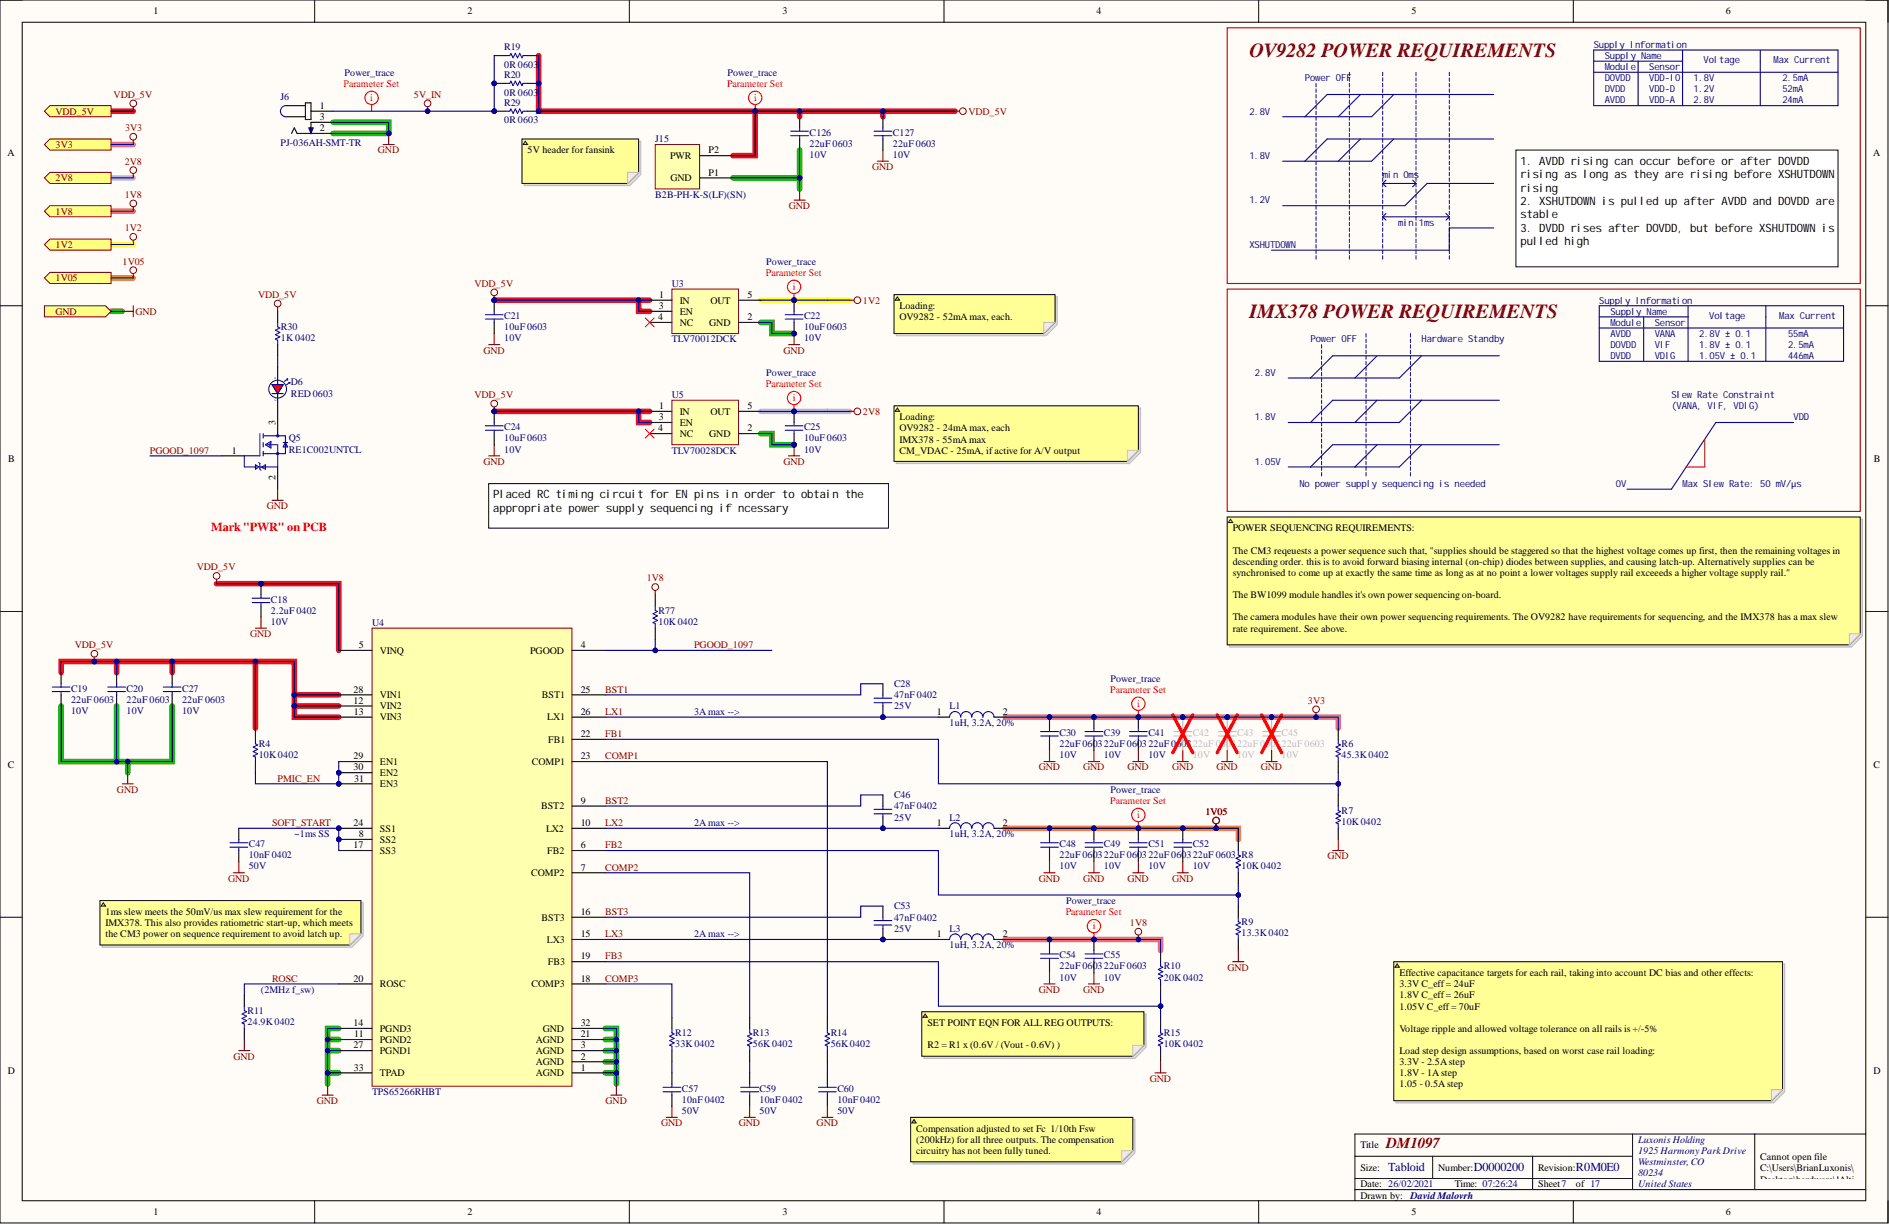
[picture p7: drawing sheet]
<svg xmlns="http://www.w3.org/2000/svg" width="431mm" height="279mm" viewBox="0 0 431 279" stroke-linecap="round" stroke-linejoin="round" font-family="sans-serif">
<defs><g id="words">
<g font-size="4.6" fill="#800000">
<text x="285.4" y="12.9">OV9282 POWER REQUIREMENTS</text>
<text x="285.4" y="72.6">IMX378 POWER REQUIREMENTS</text>
</g>
<text font-size="3.5" fill="#800000" x="316.6" y="262.2">DM1097</text>
<text font-size="2.8" fill="#f00" x="48.2" y="121.2">Mark &quot;PWR&quot; on PCB</text>
<g font-size="2.8" fill="#000080">
<text x="317.1" y="267.4">Tabloid</text>
<text x="336.6" y="267.4">D0000200</text>
<text x="359.9" y="267.4">R0M0E0</text>
</g>
<g font-size="2.6">
<text x="347.3" y="37.6">1. AVDD rising can occur before or after DOVDD</text>
<text x="347.3" y="40.7">rising as long as they are rising before XSHUTDOWN</text>
<text x="347.3" y="43.7">rising</text>
<text x="347.3" y="46.8">2. XSHUTDOWN is pulled up after AVDD and DOVDD are</text>
<text x="347.3" y="49.8">stable</text>
<text x="347.3" y="52.9">3. DVDD rises after DOVDD, but before XSHUTDOWN is</text>
<text x="347.3" y="55.9">pulled high</text>
<text x="112.6" y="113.8">Placed RC timing circuit for EN pins in order to obtain the</text>
<text x="112.6" y="116.8">appropriate power supply sequencing if ncessary</text>
</g>
<g font-size="2.3">
<text x="35.1" y="3.3">1</text>
<text x="106.8" y="3.3">2</text>
<text x="178.7" y="3.3">3</text>
<text x="250.4" y="3.3">4</text>
<text x="322.4" y="3.3">5</text>
<text x="394.2" y="3.3">6</text>
<text x="73.1" y="29.9">2</text>
<text x="73.1" y="27.4">3</text>
<text x="73.1" y="24.9">1</text>
<text x="1.7" y="35.7">A</text>
<text x="120.5" y="35">5V header for fansink</text>
<text x="161.8" y="35">P2</text>
<text x="427.8" y="35.7">A</text>
<text x="153" y="36.3">PWR</text>
<text x="153.1" y="41.4">GND</text>
<text x="161.8" y="40.1">P1</text>
<text x="150.5" y="70.6">3</text>
<text x="150.6" y="68">1</text>
<text x="155.2" y="69.3">IN</text>
<text x="155.2" y="71.8">EN</text>
<text x="162.3" y="69.3">OUT</text>
<text x="170.7" y="68">5</text>
<text x="205.5" y="70.6">Loading:</text>
<text x="150.3" y="73.1">4</text>
<text x="155.2" y="74.4">NC</text>
<text x="162" y="74.4">GND</text>
<text x="170.7" y="73.1">2</text>
<text x="205.5" y="73.1">OV9282 - 52mA max, each.</text>
<text x="150.5" y="95.9">3</text>
<text x="150.6" y="93.4">1</text>
<text x="155.2" y="94.7">IN</text>
<text x="162.3" y="94.7">OUT</text>
<text x="170.7" y="93.4">5</text>
<text x="205.5" y="95.9">Loading:</text>
<text x="62.9" y="96.9" transform="rotate(-90 62.9 96.9)">3</text>
<text x="150.3" y="98.5">4</text>
<text x="155.2" y="97.2">EN</text>
<text x="155.2" y="99.7">NC</text>
<text x="162" y="99.7">GND</text>
<text x="170.7" y="98.5">2</text>
<text x="205.5" y="98.5">OV9282 - 24mA max, each</text>
<text x="205.5" y="101">IMX378 - 55mA max</text>
<text x="1.9" y="105.5">B</text>
<text x="52.9" y="103.5">1</text>
<text x="205.5" y="103.5">CM_VDAC - 25mA, if active for A/V output</text>
<text x="428" y="105.5">B</text>
<text x="62.9" y="109.6" transform="rotate(-90 62.9 109.6)">2</text>
<text x="281.6" y="121.3">POWER SEQUENCING REQUIREMENTS:</text>
<text x="281.6" y="126.4">The CM3 reqeuests a power sequence such that, &quot;supplies should be staggered so that the highest voltage comes up first, then the remaining voltages in</text>
<text x="281.6" y="128.9">descending order. this is to avoid forward biasing internal (on-chip) diodes between supplies, and causing latch-up. Alternatively supplies can be</text>
<text x="281.6" y="131.5">synchronised to come up at exactly the same time as long as at no point a lower voltages supply rail exceeeds a higher voltage supply rail.&quot;</text>
<text x="281.6" y="136.5">The BW1099 module handles it's own power sequencingon-board.</text>
<text x="281.6" y="141.6">The camera modules have their own power sequencing requirements. The OV9282 have requirements for sequencing, and the IMX378 has a max slew</text>
<text x="81.9" y="148">5</text>
<text x="86.8" y="149.2">VINQ</text>
<text x="121.1" y="149.2">PGOOD</text>
<text x="132.7" y="148">4</text>
<text x="281.6" y="144.2">rate requirement. See above.</text>
<text x="80.7" y="160.6">12</text>
<text x="80.7" y="158.1">28</text>
<text x="86.8" y="161.9">VIN2</text>
<text x="86.8" y="159.4">VIN1</text>
<text x="123.8" y="159.4">BST1</text>
<text x="132.7" y="158.1">25</text>
<text x="80.8" y="163.2">13</text>
<text x="86.8" y="164.5">VIN3</text>
<text x="125" y="164.5">LX1</text>
<text x="132.7" y="163.2">26</text>
<text x="214" y="163.2">1</text>
<text x="229.1" y="163.2">2</text>
<text x="80.7" y="173.3">29</text>
<text x="125.2" y="169.5">FB1</text>
<text x="132.7" y="168.3">22</text>
<text x="132.7" y="173.3">23</text>
<text x="1.8" y="175.3">C</text>
<text x="80.7" y="175.9">30</text>
<text x="80.9" y="178.4">31</text>
<text x="86.8" y="174.6">EN1</text>
<text x="86.8" y="177.1">EN2</text>
<text x="86.8" y="179.7">EN3</text>
<text x="121.5" y="174.6">COMP1</text>
<text x="427.9" y="175.3">C</text>
<text x="123.6" y="184.8">BST2</text>
<text x="132.7" y="183.5">9</text>
<text x="80.7" y="188.6">24</text>
<text x="81.9" y="191.1">8</text>
<text x="86.8" y="189.8">SS1</text>
<text x="124.7" y="189.8">LX2</text>
<text x="132.7" y="188.6">10</text>
<text x="214" y="188.6">1</text>
<text x="229.1" y="188.6">2</text>
<text x="80.7" y="193.6">17</text>
<text x="86.8" y="192.4">SS2</text>
<text x="86.8" y="194.9">SS3</text>
<text x="125" y="194.9">FB2</text>
<text x="132.7" y="193.6">6</text>
<text x="121.3" y="200">COMP2</text>
<text x="132.7" y="198.7">7</text>
<text x="24.1" y="208.9">1ms slew meets the 50mV/us max slew requirement for the</text>
<text x="132.7" y="208.9">16</text>
<text x="24.1" y="211.4">IMX378. This also provides ratiometric start-up, which meets</text>
<text x="24.1" y="213.9">the CM3 power on sequence requirement to avoid latch up.</text>
<text x="123.7" y="210.1">BST3</text>
<text x="124.9" y="215.2">LX3</text>
<text x="132.7" y="213.9">15</text>
<text x="214" y="213.9">1</text>
<text x="229.1" y="213.9">2</text>
<text x="125.1" y="220.3">FB3</text>
<text x="132.7" y="219">19</text>
<text x="80.7" y="224.1">20</text>
<text x="86.8" y="225.4">ROSC</text>
<text x="121.4" y="225.4">COMP3</text>
<text x="132.7" y="224.1">18</text>
<text x="319.6" y="222.8">Effective capacitance targets for each rail, taking into account DC bias and other effects:</text>
<text x="319.6" y="225.4">3.3V C_eff= 24uF</text>
<text x="319.6" y="227.9">1.8V C_eff= 26uF</text>
<text x="319.6" y="230.4">1.05V C_eff= 70uF</text>
<text x="80.7" y="234.2">14</text>
<text x="80.7" y="239.3">27</text>
<text x="80.9" y="236.8">11</text>
<text x="86.8" y="238.1">PGND2</text>
<text x="86.8" y="235.5">PGND3</text>
<text x="122.3" y="238.1">AGND</text>
<text x="124" y="235.5">GND</text>
<text x="132.7" y="239.3">3</text>
<text x="132.7" y="236.8">21</text>
<text x="132.7" y="234.2">32</text>
<text x="211.8" y="234.2">SET POINT EQN FOR ALL REG OUTPUTS:</text>
<text x="211.8" y="239.3">R2 = R1 x (0.6V / (Vout - 0.6V) )</text>
<text x="319.6" y="235.5">Voltage ripple and allowed voltage tolerance on all rails is +/-5%</text>
<text x="1.8" y="245.1">D</text>
<text x="80.8" y="244.4">33</text>
<text x="86.8" y="240.6">PGND1</text>
<text x="86.8" y="245.7">TPAD</text>
<text x="122.3" y="245.7">AGND</text>
<text x="122.3" y="243.1">AGND</text>
<text x="122.3" y="240.6">AGND</text>
<text x="132.7" y="244.4">1</text>
<text x="132.7" y="241.9">2</text>
<text x="319.6" y="240.6">Load step design assumptions, based on worst case rail loading:</text>
<text x="319.6" y="243.1">3.3V - 2.5Astep</text>
<text x="319.6" y="245.7">1.8V - 1Astep</text>
<text x="427.9" y="245.1">D</text>
<text x="319.6" y="248.2">1.05 - 0.5Astep</text>
<text x="209.3" y="258.4">Compensation adjusted to set Fc 1/10th Fsw</text>
<text x="209.3" y="260.9">(200kHz) for all three outputs. The compensation</text>
<text x="209.3" y="263.4">circuitry has not been fully tuned.</text>
<text x="310.7" y="262.2">Title</text>
<text x="310.7" y="267.2">Size:</text>
<text x="328.5" y="267.2">Number:</text>
<text x="351.3" y="267.2">Revision:</text>
<text x="402" y="264.9">Cannot open file</text>
<text x="402" y="267.4">C:\Users\BrianLuxonis\</text>
<text x="402" y="269.9">Desktop\hardware\!Alti</text>
<text x="310.7" y="271">Date: 26/02/2021</text>
<text x="310.7" y="273.6">Drawn by:</text>
<text x="332.3" y="271">Time: 07:26:24</text>
<text x="351.3" y="271">Sheet7</text>
<text x="359.9" y="271">of 17</text>
<text x="402" y="272.5">um_Shared\Templates\L</text>
<text x="402" y="275">uxonis_Logo.png</text>
<text x="35.1" y="277.4">1</text>
<text x="106.8" y="277.4">2</text>
<text x="178.7" y="277.4">3</text>
<text x="250.4" y="277.4">4</text>
<text x="322.4" y="277.4">5</text>
<text x="394.2" y="277.4">6</text>
</g>
<g font-size="2.3" fill="#000080">
<text x="115.2" y="11.4">R19</text>
<text x="78.7" y="17.3">Power_trace</text>
<text x="115.2" y="17.8">R20</text>
<text x="115.2" y="15.5">0R 0603</text>
<text x="166.1" y="17.3">Power_trace</text>
<text x="64.1" y="22.8">J6</text>
<text x="115.2" y="21.8">0R 0603</text>
<text x="115.2" y="24.1">R29</text>
<text x="115.2" y="28.2">0R 0603</text>
<text x="64.1" y="33.2">PJ-036AH-SMT-TR</text>
<text x="149.7" y="32.5">J15</text>
<text x="184.9" y="31">C126</text>
<text x="184.9" y="33.5">22uF 0603</text>
<text x="203.9" y="31">C127</text>
<text x="203.9" y="33.5">22uF 0603</text>
<text x="184.9" y="36">10V</text>
<text x="203.9" y="36">10V</text>
<text x="149.7" y="45.2">B2B-PH-K-S(LF)(SN)</text>
<text x="153.5" y="65.5">U3</text>
<text x="175" y="60.4">Power_trace</text>
<text x="64.2" y="75.4">R30</text>
<text x="64.2" y="77.9">1K0402</text>
<text x="115.2" y="77.9">10V</text>
<text x="115.2" y="72.8">C21</text>
<text x="115.2" y="75.4">10uF 0603</text>
<text x="183.6" y="77.9">10V</text>
<text x="183.6" y="72.8">C22</text>
<text x="183.6" y="75.4">10uF 0603</text>
<text x="153.5" y="78.2">TLV70012DCK</text>
<text x="66.5" y="88">D6</text>
<text x="175" y="85.8">Power_trace</text>
<text x="66.5" y="90.5">RED0603</text>
<text x="153.5" y="90.9">U5</text>
<text x="66" y="100.8">Q5</text>
<text x="115.2" y="98.2">C24</text>
<text x="115.2" y="100.8">10uF 0603</text>
<text x="183.6" y="98.2">C25</text>
<text x="183.6" y="100.8">10uF 0603</text>
<text x="66" y="103.3">RE1C002UNTCL</text>
<text x="115.2" y="103.3">10V</text>
<text x="153.5" y="103.5">TLV70028DCK</text>
<text x="183.6" y="103.3">10V</text>
<text x="61.9" y="137.6">C18</text>
<text x="61.9" y="142.6">10V</text>
<text x="61.9" y="140.1">2.2uF 0402</text>
<text x="85" y="142.9">U4</text>
<text x="150.4" y="140.1">R77</text>
<text x="150.4" y="142.6">10K0402</text>
<text x="253.7" y="155.6">Power_trace</text>
<text x="16.2" y="157.9">C19</text>
<text x="16.2" y="160.4">22uF 0603</text>
<text x="28.9" y="157.9">C20</text>
<text x="28.9" y="160.4">22uF 0603</text>
<text x="41.6" y="157.9">C27</text>
<text x="41.6" y="160.4">22uF 0603</text>
<text x="204.2" y="161.9">25V</text>
<text x="204.2" y="156.8">C28</text>
<text x="204.2" y="159.4">47nF 0402</text>
<text x="216.9" y="161.9">L1</text>
<text x="16.2" y="162.9">10V</text>
<text x="28.9" y="162.9">10V</text>
<text x="41.6" y="162.9">10V</text>
<text x="158.5" y="163.2">3A max --&gt;</text>
<text x="216.9" y="165.7">1uH, 3.2A, 20%</text>
<text x="59.1" y="170.5">R4</text>
<text x="59.1" y="173.1">10K0402</text>
<text x="242" y="173.1">10V</text>
<text x="242" y="168">C30</text>
<text x="242" y="170.5">22uF 060322uF 060322uF 060322uF 060322uF 060322uF 0603</text>
<text x="252.1" y="173.1">10V</text>
<text x="252.1" y="168">C39</text>
<text x="262.3" y="173.1">10V</text>
<text x="262.3" y="168">C41</text>
<text x="306.4" y="170.5">R6</text>
<text x="306.4" y="173.1">45.3K0402</text>
<text x="204.2" y="182.2">C46</text>
<text x="204.2" y="184.8">47nF 0402</text>
<text x="253.7" y="181">Power_trace</text>
<text x="306.4" y="185.8">R7</text>
<text x="67.2" y="191.1">~1ms SS</text>
<text x="158.5" y="188.6">2A max --&gt;</text>
<text x="204.2" y="187.3">25V</text>
<text x="216.9" y="187.3">L2</text>
<text x="216.9" y="191.1">1uH, 3.2A, 20%</text>
<text x="306.4" y="188.3">10K0402</text>
<text x="56.8" y="193.4">C47</text>
<text x="56.8" y="195.9">10nF 0402</text>
<text x="242" y="193.4">C48</text>
<text x="242" y="195.9">22uF 060322uF 060322uF 060322uF 0603 R8</text>
<text x="252.1" y="193.4">C49</text>
<text x="262.3" y="193.4">C51</text>
<text x="272.4" y="193.4">C52</text>
<text x="56.8" y="198.5">50V</text>
<text x="242" y="198.5">10V</text>
<text x="252.1" y="198.5">10V</text>
<text x="262.3" y="198.5">10V</text>
<text x="272.4" y="198.5">10V</text>
<text x="283.6" y="198.5">10K0402</text>
<text x="204.2" y="207.6">C53</text>
<text x="243.5" y="206.3">Power_trace</text>
<text x="158.5" y="213.9">2A max --&gt;</text>
<text x="204.2" y="212.7">25V</text>
<text x="204.2" y="210.1">47nF 0402</text>
<text x="216.9" y="212.7">L3</text>
<text x="283.6" y="211.2">R9</text>
<text x="283.6" y="213.7">13.3K0402</text>
<text x="216.9" y="216.5">1uH, 3.2A, 20%</text>
<text x="242" y="218.8">C54</text>
<text x="242" y="221.3">22uF 060322uF 0603</text>
<text x="252.1" y="218.8">C55</text>
<text x="265.8" y="221.3">R10</text>
<text x="59.6" y="226.6">(2MHz f_sw)</text>
<text x="242" y="223.8">10V</text>
<text x="252.1" y="223.8">10V</text>
<text x="265.8" y="223.8">20K0402</text>
<text x="56.6" y="231.5">R11</text>
<text x="56.6" y="234">24.9K0402</text>
<text x="154.2" y="236.5">R12</text>
<text x="154.2" y="239.1">33K0402</text>
<text x="172" y="236.5">R13</text>
<text x="172" y="239.1">56K0402</text>
<text x="189.7" y="236.5">R14</text>
<text x="189.7" y="239.1">56K0402</text>
<text x="265.8" y="236.5">R15</text>
<text x="265.8" y="239.1">10K0402</text>
<text x="85" y="250">TPS65266RHBT</text>
<text x="155.7" y="249.2">C57</text>
<text x="155.7" y="251.8">10nF 0402</text>
<text x="173.5" y="249.2">C59</text>
<text x="173.5" y="251.8">10nF 0402</text>
<text x="191.3" y="249.2">C60</text>
<text x="191.3" y="251.8">10nF 0402</text>
<text x="155.7" y="254.3">50V</text>
<text x="173.5" y="254.3">50V</text>
<text x="191.3" y="254.3">50V</text>
<text x="374.1" y="260.9">Luxonis Holding</text>
<text x="374.1" y="263.4">1925 HarmonyParkDrive</text>
<text x="374.1" y="266">Westminster, CO</text>
<text x="374.1" y="268.5">80234</text>
<text x="322.1" y="273.6">DavidMalovrh</text>
<text x="374.1" y="271">UnitedStates</text>
</g>
<g font-size="2.3" fill="#800000">
<text x="26" y="22.3">VDD_5V</text>
<text x="94.5" y="22.3">5V_IN</text>
<text x="12.7" y="26.1">VDD_5V</text>
<text x="28.6" y="29.9">3V3</text>
<text x="221.2" y="26.1">VDD_5V</text>
<text x="12.7" y="33.8">3V3</text>
<text x="86.3" y="35">GND</text>
<text x="12.7" y="41.4">2V8</text>
<text x="28.5" y="37.6">2V8</text>
<text x="199.2" y="38.8">GND</text>
<text x="28.5" y="45.2">1V8</text>
<text x="180.2" y="47.7">GND</text>
<text x="12.7" y="49">1V8</text>
<text x="28.5" y="52.8">1V2</text>
<text x="12.7" y="56.6">1V2</text>
<text x="12.7" y="64.2">1V05</text>
<text x="28" y="60.4">1V05</text>
<text x="108.4" y="65.5">VDD_5V</text>
<text x="12.7" y="71.8">GND</text>
<text x="30.9" y="71.8">GND</text>
<text x="58.9" y="68">VDD_5V</text>
<text x="197.1" y="69.3">1V2</text>
<text x="110.4" y="80.7">GND</text>
<text x="178.9" y="80.7">GND</text>
<text x="108.4" y="90.9">VDD_5V</text>
<text x="197.1" y="94.7">2V8</text>
<text x="34.2" y="103.5">PGOOD_1097</text>
<text x="110.4" y="106.1">GND</text>
<text x="178.9" y="106.1">GND</text>
<text x="61" y="116.2">GND</text>
<text x="45" y="130.2">VDD_5V</text>
<text x="147.7" y="132.7">1V8</text>
<text x="17.1" y="148">VDD_5V</text>
<text x="57.2" y="145.4">GND</text>
<text x="158.5" y="148">PGOOD_1097</text>
<text x="138.2" y="158.1">BST1</text>
<text x="298.7" y="160.6">3V3</text>
<text x="138.2" y="163.2">LX1</text>
<text x="138.2" y="168.3">FB1</text>
<text x="138.2" y="173.3">COMP1</text>
<text x="63.4" y="178.4">PMIC_EN</text>
<text x="237.3" y="175.9">GND</text>
<text x="247.4" y="175.9">GND</text>
<text x="257.5" y="175.9">GND</text>
<text x="267.7" y="175.9">GND</text>
<text x="277.8" y="175.9">GND</text>
<text x="288" y="175.9">GND</text>
<text x="26.7" y="181">GND</text>
<text x="138.2" y="183.5">BST2</text>
<text x="62.1" y="188.6">SOFT_START</text>
<text x="138.2" y="188.6">LX2</text>
<text x="275.3" y="186">1V05</text>
<text x="138.2" y="193.6">FB2</text>
<text x="303.2" y="196.2">GND</text>
<text x="52.1" y="201.3">GND</text>
<text x="138.2" y="198.7">COMP2</text>
<text x="237.3" y="201.3">GND</text>
<text x="247.4" y="201.3">GND</text>
<text x="257.5" y="201.3">GND</text>
<text x="267.7" y="201.3">GND</text>
<text x="138.2" y="208.9">BST3</text>
<text x="138.2" y="213.9">LX3</text>
<text x="258.1" y="211.4">1V8</text>
<text x="138.2" y="219">FB3</text>
<text x="280.4" y="221.6">GND</text>
<text x="62.1" y="224.1">ROSC</text>
<text x="138.2" y="224.1">COMP3</text>
<text x="237.3" y="226.6">GND</text>
<text x="247.4" y="226.6">GND</text>
<text x="53.4" y="241.9">GND</text>
<text x="262.6" y="246.9">GND</text>
<text x="72.4" y="252">GND</text>
<text x="138.3" y="252">GND</text>
<text x="151" y="257.1">GND</text>
<text x="168.8" y="257.1">GND</text>
<text x="186.5" y="257.1">GND</text>
</g>
<g font-size="2.3" fill="#f00">
<text x="78.5" y="19.8">Parameter Set</text>
<text x="84.6" y="23.1">i</text>
<text x="166.1" y="19.8">Parameter Set</text>
<text x="172.2" y="23.1">i</text>
<text x="174.9" y="62.9">Parameter Set</text>
<text x="181.1" y="66.2">i</text>
<text x="174.9" y="88.3">Parameter Set</text>
<text x="181.1" y="91.6">i</text>
<text x="253.6" y="158.1">Parameter Set</text>
<text x="259.7" y="161.4">i</text>
<text x="253.6" y="183.5">Parameter Set</text>
<text x="259.7" y="186.8">i</text>
<text x="243.4" y="208.9">Parameter Set</text>
<text x="249.6" y="212.2">i</text>
</g>
<g font-size="2.3" fill="#bfbebc">
<text x="272.4" y="173.1">10V</text>
<text x="272.4" y="168">C42</text>
<text x="282.6" y="173.1">10V</text>
<text x="282.6" y="168">C43</text>
<text x="292.7" y="173.1">10V</text>
<text x="292.7" y="168">C45</text>
</g>
<g font-size="2.2" fill="#000080">
<text x="364" y="10.9">Supply Information</text>
<text x="366.5" y="13.5">Supply Name</text>
<text x="366.5" y="16">Module</text>
<text x="376.7" y="16">Sensor</text>
<text x="389.1" y="14.5">Voltage</text>
<text x="405.1" y="14.5">Max Current</text>
<text x="298" y="18.5">Power OFF</text>
<text x="366.5" y="23.6">AVDD</text>
<text x="366.5" y="18.5">DOVDD</text>
<text x="366.5" y="21.1">DVDD</text>
<text x="376.7" y="23.6">VDD-A</text>
<text x="376.7" y="18.5">VDD-IO</text>
<text x="376.7" y="21.1">VDD-D</text>
<text x="386.8" y="23.6">2.8V</text>
<text x="386.8" y="18.5">1.8V</text>
<text x="386.8" y="21.1">1.2V</text>
<text x="407.1" y="23.6">24mA</text>
<text x="407.1" y="18.5">2.5mA</text>
<text x="407.1" y="21.1">52mA</text>
<text x="285.4" y="26.1">2.8V</text>
<text x="285.4" y="36.3">1.8V</text>
<text x="315.8" y="40.6">min 0ms</text>
<text x="285.4" y="46.4">1.2V</text>
<text x="319.4" y="51.5">min 1ms</text>
<text x="285.4" y="56.6">XSHUTDOW</text>
<text x="294.8" y="56.6">N</text>
<text x="365.3" y="69.3">Supply Information</text>
<text x="367.8" y="71.8">Supply Name</text>
<text x="367.8" y="76.9">AVDD</text>
<text x="367.8" y="74.4">Module</text>
<text x="377.9" y="76.9">VANA</text>
<text x="377.9" y="74.4">Sensor</text>
<text x="388.1" y="76.9">2.8V ± 0.1</text>
<text x="390.4" y="72.8">Voltage</text>
<text x="406.4" y="72.8">Max Current</text>
<text x="408.4" y="76.9">55mA</text>
<text x="299.3" y="78.2">Power OFF</text>
<text x="324.7" y="78.2">Hardware Standby</text>
<text x="367.8" y="79.4">DOVDD</text>
<text x="367.8" y="82">DVDD</text>
<text x="377.9" y="79.4">VIF</text>
<text x="377.9" y="82">VDIG</text>
<text x="388.1" y="79.4">1.8V ± 0.1</text>
<text x="388.1" y="82">1.05V ± 0.1</text>
<text x="408.4" y="79.4">2.5mA</text>
<text x="408.4" y="82">446mA</text>
<text x="286.6" y="85.8">2.8V</text>
<text x="286.6" y="95.9">1.8V</text>
<text x="381.8" y="90.9">SlewRate Constraint</text>
<text x="381.8" y="93.4">(VANA, VIF, VDIG)</text>
<text x="409.7" y="95.9">VDD</text>
<text x="286.6" y="106.1">1.05V</text>
<text x="296.8" y="111.2">No power supply sequencing is needed</text>
<text x="369.1" y="111.2">0V</text>
<text x="384.3" y="111.2">Max SlewRate: 50 mV/µs</text>
</g>
<g font-size=".7" fill="#000080">
<text x="62.7" y="86.5">A</text>
<text x="63.2" y="91.6" transform="rotate(-90 63.2 91.6)">C</text>
</g>
</g></defs>
<path d="M0 0h431.2v279.2h-431.2z" fill-rule="evenodd" fill="#fffcf8"/>
<path d="M0 0h431.2v279.2h-431.2z" fill="none" stroke="#000" stroke-width=".23"/>
<path d="M5.1 5.1h421v269h-421z" fill-rule="evenodd" fill="#fffcf8"/>
<g fill="none" stroke="#000" stroke-width=".23">
<path d="M0 0h5.1M5.1 5.1h421v269h-421zM71.9 0v5.1M143.7 0v5.1M215.6 0v5.1M287.5 0v5.1M359.3 0v5.1M426.1 0h5.1v5.1M0 69.8h5.1M426.1 69.8h5.1M0 139.6h5.1M426.1 139.6h5.1"/>
<path d="M0 209.4h5.1M426.1 209.4h5.1M372.9 258.9v12.7M400.8 258.9v12.7M426.1 258.9h-116.6v15.2M71.9 274.1v5.1M143.7 274.1v5.1M215.6 274.1v5.1M287.5 274.1v5.1M309.5 263.9h63.4M309.5 271.6h116.6M309.5 269h63.4"/>
<path d="M327.2 263.9v5.1M350 263.9v7.7M359.3 274.1v5.1M431.2 274.1v5.1"/>
</g>
<path d="M25.4 48.2h5M229.6 214.5h35.5v2.5" fill="none" stroke="#ff6e6e" stroke-width="1.3"/>
<path d="M25.4 40.6h5M173.8 93.9h20.2" fill="none" stroke="#ff6eff" stroke-width="1.3"/>
<g fill="none" stroke="#ee0e22" stroke-width="1.3">
<path d="M123 12.7v12.7h95.1M25.4 25.4h5M172.5 25.4v10.1h-5.1M182.6 25.4v1.2M201.7 25.4v1.2M112.9 68.5h35.5M145.9 68.5v2.6h2.5M112.9 93.9h35.5M145.9 93.9v2.5h2.5M49.5 133.2h27.9v15.3M14 153.5v-2.5h53.2v12.7h10.2M26.6 151v2.5"/>
<path d="M39.3 151v2.5M58.3 151v15.2M67.2 158.6h10.2M67.2 161.2h10.2"/>
</g>
<path d="M25.4 63.4h5M229.6 189.1h53.2v2.5" fill="none" stroke="#fd8300" stroke-width="1.3"/>
<g fill="none" stroke="#00be00" stroke-width="1.3">
<path d="M76.1 27.9h12.7v2.6h-12.7M182.6 34.3v8.8M167.4 40.6h15.2M25.4 71.1h2.5M173.8 73.6h2.5v2.5h5.1M173.8 99h2.5v2.5h5.1M14 161.2v12.6h25.3v-12.6M26.6 161.2v12.6M29.2 173.8v2.6M74.8 237.3h2.6M74.8 239.8h2.6M77.4 234.8h-2.6v12.6"/>
<path d="M138.2 234.8h2.6v12.6M138.2 237.3h2.6M138.2 239.8h2.6M74.8 244.9h2.6M138.2 244.9h2.6M138.2 242.4h2.6"/>
</g>
<path d="M25.4 33h5M229.6 163.7h76.1v2.5" fill="none" stroke="#ec768e" stroke-width="1.3"/>
<path d="M25.4 55.8h5M173.8 68.5h20.2" fill="none" stroke="#ff0" stroke-width="1.3"/>
<path d="M27.9 71.1h2.5M30.4 69.8v2.5" fill="none" stroke="#800000" stroke-width=".25"/>
<path d="M11.4 47h14v2.5h-14l-1.3-1.3z" fill-rule="evenodd" fill="#ffff80"/>
<path d="M11.4 47h14v2.5h-14l-1.3-1.3z" fill="none" stroke="#800000" stroke-width=".23"/>
<path d="M11.4 39.3h14v2.6h-14l-1.3-1.3z" fill-rule="evenodd" fill="#ffff80"/>
<path d="M11.4 39.3h14v2.6h-14l-1.3-1.3z" fill="none" stroke="#800000" stroke-width=".23"/>
<path d="M11.4 62.2h14v2.5h-14l-1.3-1.3z" fill-rule="evenodd" fill="#ffff80"/>
<path d="M11.4 62.2h14v2.5h-14l-1.3-1.3z" fill="none" stroke="#800000" stroke-width=".23"/>
<path d="M11.4 24.1h14v2.5h-14l-1.3-1.2z" fill-rule="evenodd" fill="#ffff80"/>
<g fill="none" stroke="#800000" stroke-width=".23">
<path d="M11.4 24.1h14v2.5h-14l-1.3-1.2z"/>
<circle cx="30.4" cy="38.8" r=".76"/>
<circle cx="30.4" cy="23.6" r=".76"/>
<circle cx="30.4" cy="61.7" r=".76"/>
</g>
<path d="M30.4 24.4v1M30.4 39.6v1M30.4 62.4v1" fill="none" stroke="#800000" stroke-width=".25"/>
<path d="M10.1 69.8h14l1.3 1.3-1.3 1.2h-14z" fill-rule="evenodd" fill="#ffff80"/>
<g fill="none" stroke="#800000" stroke-width=".23">
<path d="M10.1 69.8h14l1.3 1.3-1.3 1.2h-14z"/>
<circle cx="30.4" cy="46.4" r=".76"/>
</g>
<path d="M30.4 47.2v1" fill="none" stroke="#800000" stroke-width=".25"/>
<path d="M11.4 31.7h14v2.6h-14l-1.3-1.3z" fill-rule="evenodd" fill="#ffff80"/>
<g fill="none" stroke="#800000" stroke-width=".23">
<path d="M11.4 31.7h14v2.6h-14l-1.3-1.3z"/>
<circle cx="30.4" cy="31.2" r=".76"/>
</g>
<path d="M30.4 32v1" fill="none" stroke="#800000" stroke-width=".25"/>
<circle cx="77.4" cy="191.6" r=".51" fill="#000080"/>
<circle cx="77.4" cy="191.6" r=".51" fill="none" stroke="#000080" stroke-width=".23"/>
<circle cx="77.4" cy="189.1" r=".51" fill="#000080"/>
<circle cx="77.4" cy="189.1" r=".51" fill="none" stroke="#000080" stroke-width=".23"/>
<circle cx="77.4" cy="176.4" r=".51" fill="#000080"/>
<circle cx="77.4" cy="176.4" r=".51" fill="none" stroke="#000080" stroke-width=".23"/>
<circle cx="77.4" cy="178.9" r=".51" fill="#000080"/>
<circle cx="77.4" cy="178.9" r=".51" fill="none" stroke="#000080" stroke-width=".23"/>
<path d="M85 143.4h45.6v104.6h-45.6z" fill-rule="evenodd" fill="#ffffb0"/>
<path d="M85 143.4h45.6v104.6h-45.6z" fill="none" stroke="#800000" stroke-width=".23"/>
<path d="M77.4 148.5h7.6M130.6 148.5h7.6M77.4 191.6h7.6M130.6 194.1h7.6M130.6 199.2h7.6M130.6 239.8h7.6M130.6 244.9h7.6M130.6 242.4h7.6" fill="none" stroke="#000" stroke-width=".25"/>
<circle cx="77.4" cy="191.6" r=".51" fill="#000080"/>
<circle cx="77.4" cy="191.6" r=".51" fill="none" stroke="#000080" stroke-width=".23"/>
<g fill="none" stroke="#000" stroke-width=".25">
<path d="M77.4 161.2h7.6M77.4 163.7h7.6M130.6 168.8h7.6M130.6 173.8h7.6M77.4 189.1h7.6M77.4 194.1h7.6M130.6 184h7.6M130.6 189.1h7.6M130.6 214.5h7.6M130.6 209.4h7.6M130.6 219.5h7.6M77.4 237.3h7.6"/>
<path d="M77.4 234.8h7.6M77.4 224.6h7.6M130.6 237.3h7.6M130.6 224.6h7.6"/>
</g>
<circle cx="77.4" cy="189.1" r=".51" fill="#000080"/>
<circle cx="77.4" cy="189.1" r=".51" fill="none" stroke="#000080" stroke-width=".23"/>
<path d="M77.4 158.6h7.6M130.6 158.6h7.6M77.4 173.8h7.6M77.4 176.4h7.6M130.6 163.7h7.6M77.4 239.8h7.6" fill="none" stroke="#000" stroke-width=".25"/>
<circle cx="77.4" cy="176.4" r=".51" fill="#000080"/>
<circle cx="77.4" cy="176.4" r=".51" fill="none" stroke="#000080" stroke-width=".23"/>
<path d="M77.4 178.9h7.6" fill="none" stroke="#000" stroke-width=".25"/>
<circle cx="77.4" cy="178.9" r=".51" fill="#000080"/>
<circle cx="77.4" cy="178.9" r=".51" fill="none" stroke="#000080" stroke-width=".23"/>
<path d="M14 153.5v2.6M14 158.6v2.6M26.6 153.5v2.6M26.6 158.6v2.6M39.3 153.5v2.6M39.3 158.6v2.6M130.6 234.8h7.6M77.4 244.9h7.6" fill="none" stroke="#000" stroke-width=".25"/>
<path d="M21.6 150v1M27.9 178.9h2.5M29.2 176.4v2.5M73.6 250h2.5M74.8 247.4v2.6M139.5 250h2.5M140.8 247.4v2.6" fill="none" stroke="#800000" stroke-width=".25"/>
<path d="M11.9 157.9h4.1M11.9 156.8h4.1M14 156.1v.7M14 157.9v.7M24.6 157.9h4.1M24.6 156.8h4.1M26.6 156.1v.7M26.6 157.9v.7M37.3 157.9h4M37.3 156.8h4M39.3 156.1v.7M39.3 157.9v.7" fill="none" stroke="#00f" stroke-width=".25"/>
<circle cx="21.6" cy="149.2" r=".76" fill="none" stroke="#800000" stroke-width=".23"/>
<circle cx="21.6" cy="151" r=".51" fill="#000080"/>
<circle cx="21.6" cy="151" r=".51" fill="none" stroke="#000080" stroke-width=".23"/>
<circle cx="49.5" cy="131.5" r=".76" fill="none" stroke="#800000" stroke-width=".23"/>
<path d="M49.5 132.2v1M58.3 143.4h2.6M59.6 140.9v2.5" fill="none" stroke="#800000" stroke-width=".25"/>
<circle cx="59.6" cy="133.2" r=".51" fill="#000080"/>
<circle cx="59.6" cy="133.2" r=".51" fill="none" stroke="#000080" stroke-width=".23"/>
<path d="M59.6 133.2v2.6" fill="none" stroke="#000" stroke-width=".25"/>
<circle cx="59.6" cy="133.2" r=".51" fill="#000080"/>
<circle cx="59.6" cy="133.2" r=".51" fill="none" stroke="#000080" stroke-width=".23"/>
<g fill="none" stroke="#000" stroke-width=".25">
<path d="M59.6 138.3v2.6M214.3 163.7h2.6M227 163.7h2.6M54.5 189.1v2.5M54.5 194.1v2.6M214.3 189.1h2.6M227 189.1h2.6M214.3 214.5h2.6M227 214.5h2.6M153.5 244.9v2.5M153.5 250v2.5M171.2 244.9v2.5"/>
<path d="M171.2 250v2.5M189 244.9v2.5M189 250v2.5"/>
</g>
<g fill="none" stroke="#00f" stroke-width=".25">
<path d="M57.6 137.6h4M57.6 136.5h4M59.6 135.8v.7M59.6 137.6v.7M216.9 163.7a1.27 1.27 0 0 1 1.2-1.3 1.27 1.27 0 0 1 1.3 1.3 1.27 1.27 0 0 1 1.3-1.3 1.27 1.27 0 0 1 1.3 1.3 1.27 1.27 0 0 1 1.2-1.3 1.27 1.27 0 0 1 1.3 1.3 1.27 1.27 0 0 1 1.3-1.3 1.27 1.27 0 0 1 1.2 1.3M52.5 193.4h4.1M52.5 192.4h4.1M54.5 191.6v.8M54.5 193.4v.7M216.9 189.1a1.27 1.27 0 0 1 1.2-1.3 1.27 1.27 0 0 1 1.3 1.3 1.27 1.27 0 0 1 1.3-1.3 1.27 1.27 0 0 1 1.3 1.3 1.27 1.27 0 0 1 1.2-1.3 1.27 1.27 0 0 1 1.3 1.3 1.27 1.27 0 0 1 1.3-1.3 1.27 1.27 0 0 1 1.2 1.3M216.9 214.5a1.27 1.27 0 0 1 1.2-1.3 1.27 1.27 0 0 1 1.3 1.3 1.27 1.27 0 0 1 1.3-1.3 1.27 1.27 0 0 1 1.3 1.3 1.27 1.27 0 0 1 1.2-1.3 1.27 1.27 0 0 1 1.3 1.3 1.27 1.27 0 0 1 1.3-1.3 1.27 1.27 0 0 1 1.2 1.3M151.4 249.2h4.1"/>
<path d="M151.4 248.2h4.1M153.5 247.4v.8M153.5 249.2v.8M169.2 249.2h4M169.2 248.2h4M171.2 247.4v.8M171.2 249.2v.8M186.9 249.2h4.1M186.9 248.2h4.1M189 247.4v.8M189 249.2v.8"/>
</g>
<path d="M248.6 224.6h2.5M249.9 222.1v2.5M152.2 255.1h2.5M153.5 252.5v2.6M170 255.1h2.5M171.2 252.5v2.6" fill="none" stroke="#800000" stroke-width=".25"/>
<circle cx="239.7" cy="214.5" r=".51" fill="#000080"/>
<circle cx="239.7" cy="214.5" r=".51" fill="none" stroke="#000080" stroke-width=".23"/>
<path d="M239.7 214.5v2.5" fill="none" stroke="#000" stroke-width=".25"/>
<circle cx="239.7" cy="214.5" r=".51" fill="#000080"/>
<circle cx="239.7" cy="214.5" r=".51" fill="none" stroke="#000080" stroke-width=".23"/>
<path d="M239.7 219.5v2.6" fill="none" stroke="#000" stroke-width=".25"/>
<path d="M237.7 218.8h4M237.7 217.8h4M239.7 217v.8M239.7 218.8v.7" fill="none" stroke="#00f" stroke-width=".25"/>
<circle cx="249.9" cy="214.5" r=".51" fill="#000080"/>
<circle cx="249.9" cy="214.5" r=".51" fill="none" stroke="#000080" stroke-width=".23"/>
<path d="M249.9 214.5v2.5" fill="none" stroke="#000" stroke-width=".25"/>
<circle cx="249.9" cy="214.5" r=".51" fill="#000080"/>
<circle cx="249.9" cy="214.5" r=".51" fill="none" stroke="#000080" stroke-width=".23"/>
<path d="M249.9 219.5v2.6" fill="none" stroke="#000" stroke-width=".25"/>
<path d="M247.8 218.8h4.1M247.8 217.8h4.1M249.9 217v.8M249.9 218.8v.7" fill="none" stroke="#00f" stroke-width=".25"/>
<circle cx="239.7" cy="189.1" r=".51" fill="#000080"/>
<circle cx="239.7" cy="189.1" r=".51" fill="none" stroke="#000080" stroke-width=".23"/>
<path d="M239.7 189.1v2.5" fill="none" stroke="#000" stroke-width=".25"/>
<circle cx="239.7" cy="189.1" r=".51" fill="#000080"/>
<circle cx="239.7" cy="189.1" r=".51" fill="none" stroke="#000080" stroke-width=".23"/>
<path d="M239.7 194.1v2.6" fill="none" stroke="#000" stroke-width=".25"/>
<path d="M237.7 193.4h4M237.7 192.4h4M239.7 191.6v.8M239.7 193.4v.7" fill="none" stroke="#00f" stroke-width=".25"/>
<circle cx="249.9" cy="189.1" r=".51" fill="#000080"/>
<circle cx="249.9" cy="189.1" r=".51" fill="none" stroke="#000080" stroke-width=".23"/>
<path d="M249.9 189.1v2.5" fill="none" stroke="#000" stroke-width=".25"/>
<circle cx="249.9" cy="189.1" r=".51" fill="#000080"/>
<circle cx="249.9" cy="189.1" r=".51" fill="none" stroke="#000080" stroke-width=".23"/>
<path d="M249.9 194.1v2.6" fill="none" stroke="#000" stroke-width=".25"/>
<path d="M247.8 193.4h4.1M247.8 192.4h4.1M249.9 191.6v.8M249.9 193.4v.7" fill="none" stroke="#00f" stroke-width=".25"/>
<circle cx="260" cy="189.1" r=".51" fill="#000080"/>
<circle cx="260" cy="189.1" r=".51" fill="none" stroke="#000080" stroke-width=".23"/>
<path d="M260 189.1v2.5" fill="none" stroke="#000" stroke-width=".25"/>
<circle cx="260" cy="189.1" r=".51" fill="#000080"/>
<circle cx="260" cy="189.1" r=".51" fill="none" stroke="#000080" stroke-width=".23"/>
<path d="M260 194.1v2.6" fill="none" stroke="#000" stroke-width=".25"/>
<path d="M258 193.4h4M258 192.4h4M260 191.6v.8M260 193.4v.7" fill="none" stroke="#00f" stroke-width=".25"/>
<circle cx="270.1" cy="189.1" r=".51" fill="#000080"/>
<circle cx="270.1" cy="189.1" r=".51" fill="none" stroke="#000080" stroke-width=".23"/>
<path d="M270.1 189.1v2.5" fill="none" stroke="#000" stroke-width=".25"/>
<circle cx="270.1" cy="189.1" r=".51" fill="#000080"/>
<circle cx="270.1" cy="189.1" r=".51" fill="none" stroke="#000080" stroke-width=".23"/>
<path d="M270.1 194.1v2.6" fill="none" stroke="#000" stroke-width=".25"/>
<path d="M268.1 193.4h4.1M268.1 192.4h4.1M270.1 191.6v.8M270.1 193.4v.7" fill="none" stroke="#00f" stroke-width=".25"/>
<circle cx="239.7" cy="163.7" r=".51" fill="#000080"/>
<circle cx="239.7" cy="163.7" r=".51" fill="none" stroke="#000080" stroke-width=".23"/>
<path d="M239.7 163.7v2.5" fill="none" stroke="#000" stroke-width=".25"/>
<circle cx="239.7" cy="163.7" r=".51" fill="#000080"/>
<circle cx="239.7" cy="163.7" r=".51" fill="none" stroke="#000080" stroke-width=".23"/>
<path d="M239.7 168.8v2.5" fill="none" stroke="#000" stroke-width=".25"/>
<path d="M237.7 168h4M237.7 167h4M239.7 166.2v.8M239.7 168v.8" fill="none" stroke="#00f" stroke-width=".25"/>
<circle cx="249.9" cy="163.7" r=".51" fill="#000080"/>
<circle cx="249.9" cy="163.7" r=".51" fill="none" stroke="#000080" stroke-width=".23"/>
<path d="M249.9 163.7v2.5" fill="none" stroke="#000" stroke-width=".25"/>
<circle cx="249.9" cy="163.7" r=".51" fill="#000080"/>
<circle cx="249.9" cy="163.7" r=".51" fill="none" stroke="#000080" stroke-width=".23"/>
<path d="M249.9 168.8v2.5" fill="none" stroke="#000" stroke-width=".25"/>
<path d="M247.8 168h4.1M247.8 167h4.1M249.9 166.2v.8M249.9 168v.8" fill="none" stroke="#00f" stroke-width=".25"/>
<circle cx="260" cy="163.7" r=".51" fill="#000080"/>
<circle cx="260" cy="163.7" r=".51" fill="none" stroke="#000080" stroke-width=".23"/>
<path d="M260 163.7v2.5" fill="none" stroke="#000" stroke-width=".25"/>
<circle cx="260" cy="163.7" r=".51" fill="#000080"/>
<circle cx="260" cy="163.7" r=".51" fill="none" stroke="#000080" stroke-width=".23"/>
<path d="M260 168.8v2.5" fill="none" stroke="#000" stroke-width=".25"/>
<path d="M258 168h4M258 167h4M260 166.2v.8M260 168v.8" fill="none" stroke="#00f" stroke-width=".25"/>
<circle cx="270.1" cy="163.7" r=".51" fill="#000080"/>
<circle cx="270.1" cy="163.7" r=".51" fill="none" stroke="#000080" stroke-width=".23"/>
<path d="M270.1 163.7v2.5" fill="none" stroke="#bfbebc" stroke-width=".25"/>
<circle cx="270.1" cy="163.7" r=".51" fill="#000080"/>
<circle cx="270.1" cy="163.7" r=".51" fill="none" stroke="#000080" stroke-width=".23"/>
<path d="M268.1 168h4.1M268.1 167h4.1M270.1 166.2v.8M270.1 168v3.3" fill="none" stroke="#bfbebc" stroke-width=".25"/>
<path d="M267.9 163.2l4.5 8.6M272.4 163.2l-4.5 8.6" fill="none" stroke="#f00" stroke-width=".76"/>
<circle cx="280.3" cy="163.7" r=".51" fill="#000080"/>
<circle cx="280.3" cy="163.7" r=".51" fill="none" stroke="#000080" stroke-width=".23"/>
<path d="M280.3 163.7v2.5" fill="none" stroke="#bfbebc" stroke-width=".25"/>
<circle cx="280.3" cy="163.7" r=".51" fill="#000080"/>
<circle cx="280.3" cy="163.7" r=".51" fill="none" stroke="#000080" stroke-width=".23"/>
<path d="M278.3 168h4M278.3 167h4M280.3 166.2v.8M280.3 168v3.3" fill="none" stroke="#bfbebc" stroke-width=".25"/>
<path d="M278 163.2l4.6 8.6M282.6 163.2l-4.6 8.6" fill="none" stroke="#f00" stroke-width=".76"/>
<circle cx="290.4" cy="163.7" r=".51" fill="#000080"/>
<circle cx="290.4" cy="163.7" r=".51" fill="none" stroke="#000080" stroke-width=".23"/>
<path d="M290.4 163.7v2.5" fill="none" stroke="#bfbebc" stroke-width=".25"/>
<circle cx="290.4" cy="163.7" r=".51" fill="#000080"/>
<circle cx="290.4" cy="163.7" r=".51" fill="none" stroke="#000080" stroke-width=".23"/>
<path d="M288.4 168h4.1M288.4 167h4.1M290.4 166.2v.8M290.4 168v3.3" fill="none" stroke="#bfbebc" stroke-width=".25"/>
<path d="M288.2 163.2l4.5 8.6M292.7 163.2l-4.5 8.6" fill="none" stroke="#f00" stroke-width=".76"/>
<path d="M282.8 191.6v2.5M282.8 199.2v2.6M265.1 217v2.5M55.8 227.1v2.6M55.8 234.8v2.5M189 232.2v2.6M189 239.8v2.6M265.1 224.6v2.5M265.1 232.2v2.6M265.1 239.8v2.6" fill="none" stroke="#000" stroke-width=".25"/>
<path d="M282.8 194.1v1.1l.5 .2-1 .5 1 .5-1 .5 1 .5-1 .6 .5 .2v1M265.1 219.5v1l.5 .3-1 .5 1 .5-1 .5 1 .5-1 .5 .5 .3v1M55.8 229.7v1l.5 .2-1 .6 1 .5-1 .5 1 .5-1 .5 .5 .2v1.1M189 234.8v1l.5 .2-1 .5 1 .5-1 .5 1 .6-1 .5 .5 .2v1M265.1 234.8v1l.5 .2-1 .5 1 .5-1 .5 1 .6-1 .5 .5 .2v1" fill="none" stroke="#00f" stroke-width=".25"/>
<g fill="none" stroke="#800000" stroke-width=".25">
<path d="M238.4 173.8h2.6M239.7 171.3v2.5M248.6 173.8h2.5M249.9 171.3v2.5M300.6 162.7v1M238.4 199.2h2.6M239.7 196.7v2.5M248.6 199.2h2.5M249.9 196.7v2.5M258.7 199.2h2.6M260 196.7v2.5M268.9 199.2h2.5"/>
<path d="M270.1 196.7v2.5M54.5 239.8h2.6M55.8 237.3v2.5M238.4 224.6h2.6M239.7 222.1v2.5M187.7 255.1h2.5M189 252.5v2.6M263.8 244.9h2.5M265.1 242.4v2.5"/>
</g>
<circle cx="300.6" cy="161.9" r=".76" fill="none" stroke="#800000" stroke-width=".23"/>
<circle cx="300.6" cy="163.7" r=".51" fill="#000080"/>
<circle cx="300.6" cy="163.7" r=".51" fill="none" stroke="#000080" stroke-width=".23"/>
<circle cx="277.8" cy="187.3" r=".76" fill="none" stroke="#800000" stroke-width=".23"/>
<path d="M277.8 188.1v1" fill="none" stroke="#800000" stroke-width=".25"/>
<circle cx="277.8" cy="189.1" r=".51" fill="#000080"/>
<circle cx="277.8" cy="189.1" r=".51" fill="none" stroke="#000080" stroke-width=".23"/>
<circle cx="260" cy="212.7" r=".76" fill="none" stroke="#800000" stroke-width=".23"/>
<path d="M260 213.4v1.1" fill="none" stroke="#800000" stroke-width=".25"/>
<circle cx="260" cy="214.5" r=".51" fill="#000080"/>
<circle cx="260" cy="214.5" r=".51" fill="none" stroke="#000080" stroke-width=".23"/>
<circle cx="201.7" cy="163.7" r=".51" fill="#000080"/>
<circle cx="201.7" cy="163.7" r=".51" fill="none" stroke="#000080" stroke-width=".23"/>
<path d="M201.7 156.1v2.5M201.7 161.2v2.5" fill="none" stroke="#000" stroke-width=".25"/>
<circle cx="201.7" cy="163.7" r=".51" fill="#000080"/>
<circle cx="201.7" cy="163.7" r=".51" fill="none" stroke="#000080" stroke-width=".23"/>
<path d="M199.6 159.4h4.1M201.7 158.6v.8M199.6 160.4h4.1M201.7 160.4v.8" fill="none" stroke="#00f" stroke-width=".25"/>
<circle cx="201.7" cy="189.1" r=".51" fill="#000080"/>
<circle cx="201.7" cy="189.1" r=".51" fill="none" stroke="#000080" stroke-width=".23"/>
<path d="M201.7 181.5v2.5M201.7 186.5v2.6" fill="none" stroke="#000" stroke-width=".25"/>
<circle cx="201.7" cy="189.1" r=".51" fill="#000080"/>
<circle cx="201.7" cy="189.1" r=".51" fill="none" stroke="#000080" stroke-width=".23"/>
<path d="M199.6 185.8h4.1M199.6 184.8h4.1M201.7 184v.8M201.7 185.8v.7" fill="none" stroke="#00f" stroke-width=".25"/>
<circle cx="201.7" cy="214.5" r=".51" fill="#000080"/>
<circle cx="201.7" cy="214.5" r=".51" fill="none" stroke="#000080" stroke-width=".23"/>
<path d="M201.7 206.8v2.6M201.7 211.9v2.6" fill="none" stroke="#000" stroke-width=".25"/>
<circle cx="201.7" cy="214.5" r=".51" fill="#000080"/>
<circle cx="201.7" cy="214.5" r=".51" fill="none" stroke="#000080" stroke-width=".23"/>
<path d="M305.7 168.8v1l.5 .2-1 .5 1 .6-1 .5 1 .5-1 .5 .5 .2v1M305.7 184v1l.5 .3-1 .5 1 .5-1 .5 1 .5-1 .5 .5 .3v1M199.6 211.2h4.1M199.6 210.1h4.1M201.7 209.4v.7M201.7 211.2v.7M282.8 209.4v1l.5 .2-1 .6 1 .5-1 .5 1 .5-1 .5 .5 .2v1.1M171.2 234.8v1l.5 .2-1 .5 1 .5-1 .5 1 .6-1 .5 .5 .2v1" fill="none" stroke="#00f" stroke-width=".25"/>
<path d="M53.3 199.2h2.5M54.5 196.7v2.5M277.8 188.1v1M304.4 194.1h2.5M305.7 191.6v2.5M281.6 219.5h2.5M282.8 217v2.5" fill="none" stroke="#800000" stroke-width=".25"/>
<path d="M305.7 166.2v2.6M305.7 173.8v2.6M305.7 181.5v2.5M305.7 189.1v2.5M282.8 206.8v2.6M282.8 214.5v2.5M171.2 232.2v2.6M171.2 239.8v2.6" fill="none" stroke="#000" stroke-width=".25"/>
<circle cx="277.8" cy="187.3" r=".76" fill="none" stroke="#800000" stroke-width=".23"/>
<circle cx="277.8" cy="189.1" r=".51" fill="#000080"/>
<circle cx="277.8" cy="189.1" r=".51" fill="none" stroke="#000080" stroke-width=".23"/>
<g fill="none" stroke="#800000" stroke-width=".25">
<path d="M87.5 33h2.5M88.8 30.5v2.5M218.1 25.4h1.1M181.4 45.7h2.5M182.6 43.1v2.6M63.4 70v1.1M62.1 114.2h2.6M63.4 111.7v2.5M258.7 173.8h2.6M260 171.3v2.5M268.9 173.8h2.5M270.1 171.3v2.5"/>
<path d="M279 173.8h2.6M280.3 171.3v2.5M289.2 173.8h2.5M290.4 171.3v2.5"/>
</g>
<g fill="none" stroke="#00f" stroke-width=".25">
<path d="M63.4 73.6v1l.5 .3-1 .5 1 .5-1 .5 1 .5-1 .5 .5 .3v1M59.4 99v5.1h-3.6v2.5h7.6v-5.1h-2.5M60.1 99v1M60.1 99.5h5.1v4h-5.1M63.4 99v.5M58.3 106.1l.8 .5-.8 .5zM59.1 105.6l.3 .2v1.3l.2 .3M59.6 106.6l1 .5v-1l-.7 .5M60.1 101v1M60.1 103v1.1M60.6 101.5l1.3-.7v1.5zM61.6 101.3v.7"/>
<path d="M64.7 101h1M65.2 101l.5 1h-1zM153.5 234.8v1l.5 .2-1 .5 1 .5-1 .5 1 .6-1 .5 .5 .2v1"/>
<circle cx="63.4" cy="99.5" r=".25"/>
<circle cx="63.4" cy="103.5" r=".25"/>
</g>
<path d="M63.4 71.1v2.5M63.4 78.7v2.5M63.4 93.9v5.1M50.7 104.1h5.1M63.4 106.6v5.1M153.5 232.2v2.6M153.5 239.8v2.6" fill="none" stroke="#000" stroke-width=".25"/>
<g fill="none" stroke="#800000" stroke-width=".23">
<circle cx="219.9" cy="25.4" r=".76"/>
<circle cx="63.4" cy="69.3" r=".76"/>
</g>
<circle cx="88.8" cy="30.5" r=".51" fill="#000080"/>
<circle cx="88.8" cy="30.5" r=".51" fill="none" stroke="#000080" stroke-width=".23"/>
<circle cx="97.7" cy="23.6" r=".76" fill="none" stroke="#800000" stroke-width=".23"/>
<path d="M97.7 24.4v1" fill="none" stroke="#800000" stroke-width=".25"/>
<circle cx="97.7" cy="25.4" r=".51" fill="#000080"/>
<circle cx="97.7" cy="25.4" r=".51" fill="none" stroke="#000080" stroke-width=".23"/>
<path d="M200.4 36.8h2.5M201.7 34.3v2.5" fill="none" stroke="#800000" stroke-width=".25"/>
<g fill="none" stroke="#f00" stroke-width=".25">
<path d="M172.5 23.9v1.5"/>
<circle cx="172.5" cy="22.3" r="1.52"/>
</g>
<circle cx="172.5" cy="25.4" r=".51" fill="#000080"/>
<circle cx="172.5" cy="25.4" r=".51" fill="none" stroke="#000080" stroke-width=".23"/>
<g fill="none" stroke="#f00" stroke-width=".25">
<path d="M84.9 23.9v1.5"/>
<circle cx="84.9" cy="22.3" r="1.52"/>
</g>
<path d="M182.6 26.6v2.6M182.6 31.7v2.6M201.7 26.6v2.6M201.7 31.7v2.6" fill="none" stroke="#000" stroke-width=".25"/>
<path d="M180.6 31h4.1M180.6 29.9h4.1M182.6 29.2v.7M182.6 31v.7M199.6 31h4.1M199.6 29.9h4.1M201.7 29.2v.7M201.7 31v.7" fill="none" stroke="#00f" stroke-width=".25"/>
<circle cx="112.9" cy="25.4" r=".51" fill="#000080"/>
<circle cx="112.9" cy="25.4" r=".51" fill="none" stroke="#000080" stroke-width=".23"/>
<circle cx="123" cy="25.4" r=".51" fill="#000080"/>
<circle cx="123" cy="25.4" r=".51" fill="none" stroke="#000080" stroke-width=".23"/>
<path d="M112.9 25.4h2.5" fill="none" stroke="#000" stroke-width=".25"/>
<circle cx="112.9" cy="25.4" r=".51" fill="#000080"/>
<circle cx="112.9" cy="25.4" r=".51" fill="none" stroke="#000080" stroke-width=".23"/>
<path d="M120.5 25.4h2.5" fill="none" stroke="#000" stroke-width=".25"/>
<circle cx="123" cy="25.4" r=".51" fill="#000080"/>
<circle cx="123" cy="25.4" r=".51" fill="none" stroke="#000080" stroke-width=".23"/>
<path d="M115.4 25.4h1l.3-.5 .5 1 .5-1 .5 1 .5-1 .5 1 .3-.5h1" fill="none" stroke="#00f" stroke-width=".25"/>
<path d="M153.5 66h15.2v10.1h-15.2z" fill-rule="evenodd" fill="#ffffb0"/>
<path d="M153.5 66h15.2v10.1h-15.2z" fill="none" stroke="#800000" stroke-width=".23"/>
<path d="M148.4 68.5h5.1M148.4 73.6h5.1M148.4 71.1h5.1M168.7 68.5h5.1M168.7 73.6h5.1" fill="none" stroke="#000" stroke-width=".25"/>
<path d="M111.6 78.7h2.5M112.9 76.1v2.6" fill="none" stroke="#800000" stroke-width=".25"/>
<circle cx="181.4" cy="76.1" r=".51" fill="#000080"/>
<circle cx="181.4" cy="76.1" r=".51" fill="none" stroke="#000080" stroke-width=".23"/>
<circle cx="181.4" cy="68.5" r=".51" fill="#000080"/>
<circle cx="181.4" cy="68.5" r=".51" fill="none" stroke="#000080" stroke-width=".23"/>
<path d="M181.4 73.6v2.5" fill="none" stroke="#000" stroke-width=".25"/>
<circle cx="181.4" cy="76.1" r=".51" fill="#000080"/>
<circle cx="181.4" cy="76.1" r=".51" fill="none" stroke="#000080" stroke-width=".23"/>
<path d="M181.4 68.5v2.6" fill="none" stroke="#000" stroke-width=".25"/>
<circle cx="181.4" cy="68.5" r=".51" fill="#000080"/>
<circle cx="181.4" cy="68.5" r=".51" fill="none" stroke="#000080" stroke-width=".23"/>
<path d="M179.3 71.8h4.1M179.3 72.8h4.1M181.4 71.1v.7M181.4 72.8v.8" fill="none" stroke="#00f" stroke-width=".25"/>
<path d="M180.1 78.7h2.5M181.4 76.1v2.6" fill="none" stroke="#800000" stroke-width=".25"/>
<circle cx="181.4" cy="76.1" r=".51" fill="#000080"/>
<circle cx="181.4" cy="76.1" r=".51" fill="none" stroke="#000080" stroke-width=".23"/>
<circle cx="112.9" cy="68.5" r=".51" fill="#000080"/>
<circle cx="112.9" cy="68.5" r=".51" fill="none" stroke="#000080" stroke-width=".23"/>
<path d="M112.9 68.5v2.6M112.9 73.6v2.5" fill="none" stroke="#000" stroke-width=".25"/>
<circle cx="112.9" cy="68.5" r=".51" fill="#000080"/>
<circle cx="112.9" cy="68.5" r=".51" fill="none" stroke="#000080" stroke-width=".23"/>
<path d="M110.8 71.8h4.1M110.8 72.8h4.1M112.9 71.1v.7M112.9 72.8v.8" fill="none" stroke="#00f" stroke-width=".25"/>
<path d="M147.4 72.6l2 2M149.4 72.6l-2 2" fill="none" stroke="#f00" stroke-width=".23"/>
<path d="M153.5 91.4h15.2v10.1h-15.2z" fill-rule="evenodd" fill="#ffffb0"/>
<path d="M153.5 91.4h15.2v10.1h-15.2z" fill="none" stroke="#800000" stroke-width=".23"/>
<path d="M148.4 93.9h5.1M148.4 99h5.1M148.4 96.4h5.1M168.7 93.9h5.1M168.7 99h5.1" fill="none" stroke="#000" stroke-width=".25"/>
<path d="M111.6 104.1h2.5M112.9 101.5v2.6" fill="none" stroke="#800000" stroke-width=".25"/>
<circle cx="181.4" cy="101.5" r=".51" fill="#000080"/>
<circle cx="181.4" cy="101.5" r=".51" fill="none" stroke="#000080" stroke-width=".23"/>
<circle cx="181.4" cy="93.9" r=".51" fill="#000080"/>
<circle cx="181.4" cy="93.9" r=".51" fill="none" stroke="#000080" stroke-width=".23"/>
<path d="M181.4 99v2.5" fill="none" stroke="#000" stroke-width=".25"/>
<circle cx="181.4" cy="101.5" r=".51" fill="#000080"/>
<circle cx="181.4" cy="101.5" r=".51" fill="none" stroke="#000080" stroke-width=".23"/>
<path d="M181.4 93.9v2.5" fill="none" stroke="#000" stroke-width=".25"/>
<circle cx="181.4" cy="93.9" r=".51" fill="#000080"/>
<circle cx="181.4" cy="93.9" r=".51" fill="none" stroke="#000080" stroke-width=".23"/>
<path d="M179.3 97.2h4.1M179.3 98.2h4.1M181.4 96.4v.8M181.4 98.2v.8" fill="none" stroke="#00f" stroke-width=".25"/>
<path d="M180.1 104.1h2.5M181.4 101.5v2.6" fill="none" stroke="#800000" stroke-width=".25"/>
<circle cx="181.4" cy="101.5" r=".51" fill="#000080"/>
<circle cx="181.4" cy="101.5" r=".51" fill="none" stroke="#000080" stroke-width=".23"/>
<circle cx="112.9" cy="93.9" r=".51" fill="#000080"/>
<circle cx="112.9" cy="93.9" r=".51" fill="none" stroke="#000080" stroke-width=".23"/>
<path d="M112.9 93.9v2.5M112.9 99v2.5" fill="none" stroke="#000" stroke-width=".25"/>
<circle cx="112.9" cy="93.9" r=".51" fill="#000080"/>
<circle cx="112.9" cy="93.9" r=".51" fill="none" stroke="#000080" stroke-width=".23"/>
<path d="M110.8 97.2h4.1M110.8 98.2h4.1M112.9 96.4v.8M112.9 98.2v.8" fill="none" stroke="#00f" stroke-width=".25"/>
<path d="M147.4 98l2 2M149.4 98l-2 2" fill="none" stroke="#f00" stroke-width=".23"/>
<circle cx="112.9" cy="66.7" r=".76" fill="none" stroke="#800000" stroke-width=".23"/>
<path d="M112.9 67.5v1" fill="none" stroke="#800000" stroke-width=".25"/>
<circle cx="112.9" cy="68.5" r=".51" fill="#000080"/>
<circle cx="112.9" cy="68.5" r=".51" fill="none" stroke="#000080" stroke-width=".23"/>
<circle cx="112.9" cy="92.1" r=".76" fill="none" stroke="#800000" stroke-width=".23"/>
<path d="M112.9 92.9v1" fill="none" stroke="#800000" stroke-width=".25"/>
<circle cx="112.9" cy="93.9" r=".51" fill="#000080"/>
<circle cx="112.9" cy="93.9" r=".51" fill="none" stroke="#000080" stroke-width=".23"/>
<g fill="none" stroke="#800000" stroke-width=".23">
<circle cx="195.8" cy="68.5" r=".76"/>
<circle cx="195.8" cy="93.9" r=".76"/>
</g>
<path d="M194 68.5h1.1M194 93.9h1.1" fill="none" stroke="#800000" stroke-width=".25"/>
<path d="M11.4 54.6h14v2.5h-14l-1.3-1.3z" fill-rule="evenodd" fill="#ffff80"/>
<g fill="none" stroke="#800000" stroke-width=".23">
<path d="M11.4 54.6h14v2.5h-14l-1.3-1.3z"/>
<circle cx="30.4" cy="54.1" r=".76"/>
</g>
<path d="M30.4 54.8v1" fill="none" stroke="#800000" stroke-width=".25"/>
<path d="M310.7 21.6l-5 5M310.7 31.7l-5 5.1M318.3 21.6l-5 5h-20.3M318.3 31.7l-5 5.1h-20.3M341.2 21.6h-38.1l-5.1 5M341.2 31.7h-38.1l-5.1 5.1M326 41.9l-5.1 5.1h-12.7" fill="none" stroke="#11037f" stroke-width=".25"/>
<g fill="none" stroke="#11037f" stroke-width=".23">
<path d="M300.6 19v.8M308.2 16.5v.8M308.2 17.8v.8M308.2 19v.8M315.8 16.5v.8M315.8 17.8v.8M315.8 19v.8M300.6 20.3v.8M300.6 21.6v.8M300.6 22.8v.8M300.6 24.1v.8M300.6 25.4v.8"/>
<path d="M300.6 26.6v.8M300.6 27.9v.8M300.6 29.2v.8M300.6 30.5v.7M300.6 31.7v.8M300.6 33v.8M300.6 34.3v.8M300.6 35.5v.8M300.6 36.8v.8M300.6 38.1v.8M300.6 39.3v.8M308.2 20.3v.8"/>
<path d="M308.2 21.6v.8M308.2 22.8v.8M308.2 24.1v.8M308.2 25.4v.8M308.2 26.6v.8M308.2 27.9v.8M308.2 29.2v.8M308.2 30.5v.7M308.2 31.7v.8M308.2 33v.8M308.2 34.3v.8M308.2 35.5v.8"/>
<path d="M308.2 36.8v.8M308.2 38.1v.8M308.2 39.3v.8M315.8 20.3v.8M315.8 21.6v.8M315.8 22.8v.8M315.8 24.1v.8M315.8 25.4v.8M315.8 26.6v.8M315.8 27.9v.8M315.8 29.2v.8M315.8 30.5v.7"/>
<path d="M315.8 31.7v.8M315.8 33v.8M315.8 34.3v.8M315.8 35.5v.8M315.8 36.8v.8M315.8 38.1v.8M315.8 39.3v.8M300.6 40.6v.8M300.6 41.9v.8M300.6 43.1v.8M300.6 44.4v.8M300.6 45.7v.8"/>
<path d="M300.6 47v.7M300.6 48.2v.8M300.6 49.5v.8M300.6 50.8v.8M300.6 52v.8M300.6 53.3v.8M300.6 54.6v.8M300.6 55.8v.8M300.6 57.1v.8M300.6 58.4v.8M308.2 40.6v.8M308.2 41.9v.8"/>
<path d="M308.2 43.1v.8M308.2 44.4v.8M308.2 45.7v.8M308.2 47v.7M308.2 48.2v.8M308.2 49.5v.8M308.2 50.8v.8M308.2 52v.8M308.2 53.3v.8M308.2 54.6v.8M308.2 55.8v.8M308.2 57.1v.8"/>
<path d="M308.2 58.4v.8M315.8 40.6v.8M315.8 41.9v.8M315.8 43.1v.8M315.8 44.4v.8M315.8 45.7v.8M315.8 47v.7M315.8 48.2v.8M315.8 49.5v.8M315.8 50.8v.8M315.8 52v.8M315.8 53.3v.8"/>
<path d="M315.8 54.6v.8M315.8 55.8v.8M315.8 57.1v.8M315.8 58.4v.8"/>
</g>
<path d="M346.2 34.3h73.6v26.6h-73.6z" fill-rule="evenodd" fill="#fff"/>
<path d="M346.2 34.3h73.6v26.6h-73.6z" fill="none" stroke="#000" stroke-width=".23"/>
<g fill="none" stroke="#11037f" stroke-width=".25">
<path d="M364 11.4h55.8v12.7h-55.8zM364 16.5h55.8M364 14h20.3M374.1 14v10.1M384.3 11.4v12.7M402 11.4v12.7M293 47h15.2M315.8 41.9h7.6M315.8 41.9l.8 .7M315.8 49.5l.8 .8M315.8 49.5h15.2M316.6 41.1l-.8 .8"/>
<path d="M316.6 48.7l-.8 .8M322.7 41.1l.7 .8M323.4 41.9l-.7 .7M326 41.9h15.2M330.3 48.7l.7 .8M331 49.5l-.7 .8M341.2 52h-10.2v5.1h-40.6M365.3 69.8h55.8v12.7h-55.8zM365.3 74.9h55.8M365.3 72.3h20.3M375.4 72.3v10.2M385.6 69.8v12.7"/>
<path d="M403.3 69.8v12.7M314.5 81.2l-5 5.1M314.5 91.4l-5 5M324.7 81.2l-5.1 5.1h-25.4M324.7 91.4l-5.1 5h-25.4M342.4 81.2h-38l-5.1 5.1M342.4 91.4h-38l-5.1 5M409.7 96.4h-17.8l-10.1 15.3h-10.2M314.5 101.5l-5 5.1M324.7 101.5l-5.1 5.1h-25.4M342.4 101.5h-38l-5.1 5.1"/>
</g>
<g fill="none" stroke="#11037f" stroke-width=".23">
<path d="M323.4 16.5v.8M323.4 17.8v.8M323.4 19v.8M331 16.5v.8M331 17.8v.8M331 19v.8M323.4 20.3v.8M323.4 21.6v.8M323.4 22.8v.8M323.4 24.1v.8M323.4 25.4v.8M323.4 26.6v.8"/>
<path d="M323.4 27.9v.8M323.4 29.2v.8M323.4 30.5v.7M323.4 31.7v.8M323.4 33v.8M323.4 34.3v.8M323.4 35.5v.8M323.4 36.8v.8M323.4 38.1v.8M323.4 39.3v.8M331 20.3v.8M331 21.6v.8"/>
<path d="M331 22.8v.8M331 24.1v.8M331 25.4v.8M331 26.6v.8M331 27.9v.8M331 29.2v.8M331 30.5v.7M331 31.7v.8M331 33v.8M331 34.3v.8M331 35.5v.8M331 36.8v.8"/>
<path d="M331 38.1v.8M331 39.3v.8M323.4 40.6v.8M323.4 41.9v.8M323.4 43.1v.8M323.4 44.4v.8M323.4 45.7v.8M323.4 47v.7M323.4 48.2v.8M323.4 49.5v.8M323.4 50.8v.8M323.4 52v.8"/>
<path d="M323.4 53.3v.8M323.4 54.6v.8M323.4 55.8v.8M323.4 57.1v.8M323.4 58.4v.8M331 40.6v.8M331 41.9v.8M331 43.1v.8M331 44.4v.8M331 45.7v.8M331 47v.7M331 48.2v.8"/>
<path d="M331 49.5v.8M331 50.8v.8M331 52v.8M331 53.3v.8M331 54.6v.8M331 55.8v.8M331 57.1v.8M331 58.4v.8M301.9 78.7v.8M301.9 79.9v.8M312 76.1v.8M312 77.4v.8"/>
<path d="M312 78.7v.8M312 79.9v.8M322.1 76.1v.8M322.1 77.4v.8M322.1 78.7v.8M322.1 79.9v.8M301.9 81.2v.8M301.9 82.5v.8M301.9 83.8v.7M301.9 85v.8M301.9 86.3v.8M301.9 87.6v.8"/>
<path d="M301.9 88.8v.8M301.9 90.1v.8M301.9 91.4v.8M301.9 92.6v.8M301.9 93.9v.8M301.9 95.2v.8M301.9 96.4v.8M301.9 97.7v.8M301.9 99v.8M312 81.2v.8M312 82.5v.8M312 83.8v.7"/>
<path d="M312 85v.8M312 86.3v.8M312 87.6v.8M312 88.8v.8M312 90.1v.8M312 91.4v.8M312 92.6v.8M312 93.9v.8M312 95.2v.8M312 96.4v.8M312 97.7v.8M312 99v.8"/>
<path d="M322.1 81.2v.8M322.1 82.5v.8M322.1 83.8v.7M322.1 85v.8M322.1 86.3v.8M322.1 87.6v.8M322.1 88.8v.8M322.1 90.1v.8M322.1 91.4v.8M322.1 92.6v.8M322.1 93.9v.8M322.1 95.2v.8"/>
<path d="M322.1 96.4v.8M322.1 97.7v.8M322.1 99v.8M301.9 100.2v.8M301.9 101.5v.8M301.9 102.8v.8M301.9 104.1v.7M301.9 105.3v.8M301.9 106.6v.8M301.9 107.9v.8M312 100.2v.8M312 101.5v.8"/>
<path d="M312 102.8v.8M312 104.1v.7M312 105.3v.8M312 106.6v.8M312 107.9v.8M322.1 100.2v.8M322.1 101.5v.8M322.1 102.8v.8M322.1 104.1v.7M322.1 105.3v.8M322.1 106.6v.8M322.1 107.9v.8"/>
</g>
<path d="M280.3 6.3h144.6v58.4h-144.6zM280.3 66h144.6v50.7h-144.6z" fill="none" stroke="#bf0000" stroke-width=".25"/>
<path d="M389.4 100.2v6.4h-4.3" fill="none" stroke="#ee0e22" stroke-width=".25"/>
<path d="M111.6 110.4h91.3v10.2h-91.3z" fill-rule="evenodd" fill="#fff"/>
<path d="M111.6 110.4h91.3v10.2h-91.3z" fill="none" stroke="#000" stroke-width=".23"/>
<g fill="none" stroke="#f00" stroke-width=".25">
<path d="M181.4 67v1.5"/>
<circle cx="181.4" cy="65.5" r="1.52"/>
</g>
<circle cx="181.4" cy="68.5" r=".51" fill="#000080"/>
<circle cx="181.4" cy="68.5" r=".51" fill="none" stroke="#000080" stroke-width=".23"/>
<g fill="none" stroke="#f00" stroke-width=".25">
<path d="M181.4 92.4v1.5"/>
<circle cx="181.4" cy="90.9" r="1.52"/>
</g>
<circle cx="181.4" cy="93.9" r=".51" fill="#000080"/>
<circle cx="181.4" cy="93.9" r=".51" fill="none" stroke="#000080" stroke-width=".23"/>
<g fill="none" stroke="#f00" stroke-width=".25">
<path d="M260 162.2v1.5"/>
<circle cx="260" cy="160.6" r="1.52"/>
</g>
<circle cx="260" cy="163.7" r=".51" fill="#000080"/>
<circle cx="260" cy="163.7" r=".51" fill="none" stroke="#000080" stroke-width=".23"/>
<g fill="none" stroke="#f00" stroke-width=".25">
<path d="M260 187.5v1.6"/>
<circle cx="260" cy="186" r="1.52"/>
</g>
<circle cx="260" cy="189.1" r=".51" fill="#000080"/>
<circle cx="260" cy="189.1" r=".51" fill="none" stroke="#000080" stroke-width=".23"/>
<g fill="none" stroke="#f00" stroke-width=".25">
<path d="M249.9 212.9v1.6"/>
<circle cx="249.9" cy="211.4" r="1.52"/>
</g>
<circle cx="249.9" cy="214.5" r=".51" fill="#000080"/>
<circle cx="249.9" cy="214.5" r=".51" fill="none" stroke="#000080" stroke-width=".23"/>
<path d="M149.7 135.8v2.5M149.7 143.4v2.5M58.3 166.2v2.6M58.3 173.8v2.6" fill="none" stroke="#000" stroke-width=".25"/>
<path d="M149.7 138.3v1l.5 .3-1 .5 1 .5-1 .5 1 .5-1 .5 .5 .3v1M58.3 168.8v1l.5 .2-1 .5 1 .6-1 .5 1 .5-1 .5 .5 .2v1" fill="none" stroke="#00f" stroke-width=".25"/>
<circle cx="149.7" cy="134" r=".76" fill="none" stroke="#800000" stroke-width=".23"/>
<path d="M149.7 134.8v1" fill="none" stroke="#800000" stroke-width=".25"/>
<path d="M70.5 29.2h1l-.5 1.3z" fill="#00f"/>
<path d="M65.3 24.1a1.27 1.27 0 0 0-1.3 1.3 1.27 1.27 0 0 0 1.3 1.2M70.5 29.2h1l-.5 1.3z" fill="none" stroke="#00f" stroke-width=".25"/>
<path d="M65.3 26.6h4.5M65.3 24.1h4.5M66.6 30.5l.6-1.3 .7 1.3h8.2M69.8 23.5h1.2v3.8h-1.2zM71 25.4h5.1M76.1 27.9h-5.1v2.6" fill="none" stroke="#000" stroke-width=".25"/>
<circle cx="63.4" cy="88.8" r="2.03" fill="#ffffe8"/>
<circle cx="63.4" cy="88.8" r="2.03" fill="none" stroke="#000080" stroke-width=".23"/>
<path d="M63.4 83.8v4M63.4 89.8v4.1" fill="none" stroke="#000" stroke-width=".25"/>
<path d="M62.1 87.8h2.6l-1.3 2zM62.1 89.8h2.6M65.4 86.5h.3M65.7 86.5l-.8 .6M65.7 86.5v.3M66 87.3h.2M66.2 87.3l-.8 .5M66.2 87.3v.3" fill="none" stroke="#00f" stroke-width=".25"/>
<path d="M62.1 87.8h2.6l-1.3 2z" fill="#f00"/>
<path d="M62.1 87.8h2.6l-1.3 2z" fill="none" stroke="#00f" stroke-width=".23"/>
<path d="M149.7 33h10.1v10.1h-10.1z" fill-rule="evenodd" fill="#ffffb0"/>
<path d="M149.7 33h10.1v10.1h-10.1z" fill="none" stroke="#800000" stroke-width=".23"/>
<path d="M159.8 35.5h7.6M159.8 40.6h7.6" fill="none" stroke="#000" stroke-width=".25"/>
<path d="M25.4 25.4h5M25.4 33h5M25.4 48.2h5M25.4 40.6h5M25.4 63.4h5M25.4 71.1h2.5M74.8 237.3h2.6" fill="none" stroke="#000080" stroke-width=".25"/>
<circle cx="74.8" cy="237.3" r=".51" fill="#000080"/>
<circle cx="74.8" cy="237.3" r=".51" fill="none" stroke="#000080" stroke-width=".23"/>
<path d="M74.8 239.8h2.6" fill="none" stroke="#000080" stroke-width=".25"/>
<circle cx="74.8" cy="239.8" r=".51" fill="#000080"/>
<circle cx="74.8" cy="239.8" r=".51" fill="none" stroke="#000080" stroke-width=".23"/>
<path d="M74.8 244.9h2.6" fill="none" stroke="#000080" stroke-width=".25"/>
<circle cx="74.8" cy="244.9" r=".51" fill="#000080"/>
<circle cx="74.8" cy="244.9" r=".51" fill="none" stroke="#000080" stroke-width=".23"/>
<path d="M138.2 237.3h2.6" fill="none" stroke="#000080" stroke-width=".25"/>
<circle cx="140.8" cy="237.3" r=".51" fill="#000080"/>
<circle cx="140.8" cy="237.3" r=".51" fill="none" stroke="#000080" stroke-width=".23"/>
<path d="M138.2 239.8h2.6" fill="none" stroke="#000080" stroke-width=".25"/>
<circle cx="140.8" cy="239.8" r=".51" fill="#000080"/>
<circle cx="140.8" cy="239.8" r=".51" fill="none" stroke="#000080" stroke-width=".23"/>
<path d="M138.2 242.4h2.6" fill="none" stroke="#000080" stroke-width=".25"/>
<circle cx="140.8" cy="242.4" r=".51" fill="#000080"/>
<circle cx="140.8" cy="242.4" r=".51" fill="none" stroke="#000080" stroke-width=".23"/>
<path d="M138.2 244.9h2.6" fill="none" stroke="#000080" stroke-width=".25"/>
<circle cx="140.8" cy="244.9" r=".51" fill="#000080"/>
<circle cx="140.8" cy="244.9" r=".51" fill="none" stroke="#000080" stroke-width=".23"/>
<path d="M21.6 151h-7.6v2.5" fill="none" stroke="#000080" stroke-width=".25"/>
<circle cx="21.6" cy="151" r=".51" fill="#000080"/>
<circle cx="21.6" cy="151" r=".51" fill="none" stroke="#000080" stroke-width=".23"/>
<path d="M39.3 151v2.5" fill="none" stroke="#000080" stroke-width=".25"/>
<circle cx="39.3" cy="151" r=".51" fill="#000080"/>
<circle cx="39.3" cy="151" r=".51" fill="none" stroke="#000080" stroke-width=".23"/>
<path d="M29.2 173.8v2.6" fill="none" stroke="#000080" stroke-width=".25"/>
<circle cx="29.2" cy="173.8" r=".51" fill="#000080"/>
<circle cx="29.2" cy="173.8" r=".51" fill="none" stroke="#000080" stroke-width=".23"/>
<path d="M67.2 161.2h10.2" fill="none" stroke="#000080" stroke-width=".25"/>
<circle cx="67.2" cy="161.2" r=".51" fill="#000080"/>
<circle cx="67.2" cy="161.2" r=".51" fill="none" stroke="#000080" stroke-width=".23"/>
<path d="M49.5 133.2h27.9v15.3" fill="none" stroke="#000080" stroke-width=".25"/>
<circle cx="59.6" cy="133.2" r=".51" fill="#000080"/>
<circle cx="59.6" cy="133.2" r=".51" fill="none" stroke="#000080" stroke-width=".23"/>
<path d="M54.5 189.1h22.9v5" fill="none" stroke="#000080" stroke-width=".25"/>
<circle cx="77.4" cy="191.6" r=".51" fill="#000080"/>
<circle cx="77.4" cy="191.6" r=".51" fill="none" stroke="#000080" stroke-width=".23"/>
<circle cx="77.4" cy="189.1" r=".51" fill="#000080"/>
<circle cx="77.4" cy="189.1" r=".51" fill="none" stroke="#000080" stroke-width=".23"/>
<path d="M138.2 163.7h76.1" fill="none" stroke="#000080" stroke-width=".25"/>
<circle cx="201.7" cy="163.7" r=".51" fill="#000080"/>
<circle cx="201.7" cy="163.7" r=".51" fill="none" stroke="#000080" stroke-width=".23"/>
<path d="M138.2 189.1h76.1" fill="none" stroke="#000080" stroke-width=".25"/>
<circle cx="201.7" cy="189.1" r=".51" fill="#000080"/>
<circle cx="201.7" cy="189.1" r=".51" fill="none" stroke="#000080" stroke-width=".23"/>
<path d="M138.2 214.5h76.1" fill="none" stroke="#000080" stroke-width=".25"/>
<circle cx="201.7" cy="214.5" r=".51" fill="#000080"/>
<circle cx="201.7" cy="214.5" r=".51" fill="none" stroke="#000080" stroke-width=".23"/>
<path d="M67.2 158.6h10.2" fill="none" stroke="#000080" stroke-width=".25"/>
<circle cx="67.2" cy="158.6" r=".51" fill="#000080"/>
<circle cx="67.2" cy="158.6" r=".51" fill="none" stroke="#000080" stroke-width=".23"/>
<path d="M138.2 219.5h76.1v10.2h50.8v-2.6M153.5 242.4v2.5M171.2 242.4v2.5M189 242.4v2.5" fill="none" stroke="#000080" stroke-width=".25"/>
<circle cx="265.1" cy="229.7" r=".51" fill="#000080"/>
<circle cx="265.1" cy="229.7" r=".51" fill="none" stroke="#000080" stroke-width=".23"/>
<path d="M138.2 168.8h76.1v10.1h91.4v-2.5" fill="none" stroke="#000080" stroke-width=".25"/>
<circle cx="305.7" cy="178.9" r=".51" fill="#000080"/>
<circle cx="305.7" cy="178.9" r=".51" fill="none" stroke="#000080" stroke-width=".23"/>
<path d="M138.2 194.1h76.1v10.2h68.5v-2.5" fill="none" stroke="#000080" stroke-width=".25"/>
<circle cx="282.8" cy="204.3" r=".51" fill="#000080"/>
<circle cx="282.8" cy="204.3" r=".51" fill="none" stroke="#000080" stroke-width=".23"/>
<path d="M201.7 156.1h-5.1v2.5h-58.4M201.7 181.5h-5.1v2.5h-58.4M201.7 206.8h-5.1v2.6h-58.4M77.4 234.8h-2.6v12.6" fill="none" stroke="#000080" stroke-width=".25"/>
<circle cx="74.8" cy="237.3" r=".51" fill="#000080"/>
<circle cx="74.8" cy="237.3" r=".51" fill="none" stroke="#000080" stroke-width=".23"/>
<circle cx="74.8" cy="239.8" r=".51" fill="#000080"/>
<circle cx="74.8" cy="239.8" r=".51" fill="none" stroke="#000080" stroke-width=".23"/>
<circle cx="74.8" cy="244.9" r=".51" fill="#000080"/>
<circle cx="74.8" cy="244.9" r=".51" fill="none" stroke="#000080" stroke-width=".23"/>
<path d="M138.2 234.8h2.6v12.6" fill="none" stroke="#000080" stroke-width=".25"/>
<circle cx="140.8" cy="237.3" r=".51" fill="#000080"/>
<circle cx="140.8" cy="237.3" r=".51" fill="none" stroke="#000080" stroke-width=".23"/>
<circle cx="140.8" cy="239.8" r=".51" fill="#000080"/>
<circle cx="140.8" cy="239.8" r=".51" fill="none" stroke="#000080" stroke-width=".23"/>
<circle cx="140.8" cy="242.4" r=".51" fill="#000080"/>
<circle cx="140.8" cy="242.4" r=".51" fill="none" stroke="#000080" stroke-width=".23"/>
<circle cx="140.8" cy="244.9" r=".51" fill="#000080"/>
<circle cx="140.8" cy="244.9" r=".51" fill="none" stroke="#000080" stroke-width=".23"/>
<path d="M138.2 148.5h38.1M138.2 173.8h50.8v58.4M138.2 199.2h33v33M77.4 224.6h-21.6v2.5" fill="none" stroke="#000080" stroke-width=".25"/>
<circle cx="149.7" cy="148.5" r=".51" fill="#000080"/>
<circle cx="149.7" cy="148.5" r=".51" fill="none" stroke="#000080" stroke-width=".23"/>
<path d="M14 161.2v12.6h25.3v-12.6" fill="none" stroke="#000080" stroke-width=".25"/>
<circle cx="29.2" cy="173.8" r=".51" fill="#000080"/>
<circle cx="29.2" cy="173.8" r=".51" fill="none" stroke="#000080" stroke-width=".23"/>
<circle cx="26.6" cy="173.8" r=".51" fill="#000080"/>
<circle cx="26.6" cy="173.8" r=".51" fill="none" stroke="#000080" stroke-width=".23"/>
<path d="M282.8 204.3v2.5" fill="none" stroke="#000080" stroke-width=".25"/>
<circle cx="282.8" cy="204.3" r=".51" fill="#000080"/>
<circle cx="282.8" cy="204.3" r=".51" fill="none" stroke="#000080" stroke-width=".23"/>
<path d="M229.6 163.7h76.1v2.5" fill="none" stroke="#000080" stroke-width=".25"/>
<circle cx="300.6" cy="163.7" r=".51" fill="#000080"/>
<circle cx="300.6" cy="163.7" r=".51" fill="none" stroke="#000080" stroke-width=".23"/>
<circle cx="290.4" cy="163.7" r=".51" fill="#000080"/>
<circle cx="290.4" cy="163.7" r=".51" fill="none" stroke="#000080" stroke-width=".23"/>
<circle cx="280.3" cy="163.7" r=".51" fill="#000080"/>
<circle cx="280.3" cy="163.7" r=".51" fill="none" stroke="#000080" stroke-width=".23"/>
<circle cx="270.1" cy="163.7" r=".51" fill="#000080"/>
<circle cx="270.1" cy="163.7" r=".51" fill="none" stroke="#000080" stroke-width=".23"/>
<circle cx="260" cy="163.7" r=".51" fill="#000080"/>
<circle cx="260" cy="163.7" r=".51" fill="none" stroke="#000080" stroke-width=".23"/>
<circle cx="249.9" cy="163.7" r=".51" fill="#000080"/>
<circle cx="249.9" cy="163.7" r=".51" fill="none" stroke="#000080" stroke-width=".23"/>
<circle cx="239.7" cy="163.7" r=".51" fill="#000080"/>
<circle cx="239.7" cy="163.7" r=".51" fill="none" stroke="#000080" stroke-width=".23"/>
<path d="M182.6 25.4v1.2M63.4 81.2v2.6M34.2 104.1h16.5M138.2 224.6h15.3v7.6" fill="none" stroke="#000080" stroke-width=".25"/>
<circle cx="182.6" cy="25.4" r=".51" fill="#000080"/>
<circle cx="182.6" cy="25.4" r=".51" fill="none" stroke="#000080" stroke-width=".23"/>
<path d="M76.1 30.5h12.7" fill="none" stroke="#0000bf" stroke-width=".25"/>
<circle cx="88.8" cy="30.5" r=".51" fill="#000080"/>
<circle cx="88.8" cy="30.5" r=".51" fill="none" stroke="#000080" stroke-width=".23"/>
<path d="M76.1 27.9h12.7v2.6" fill="none" stroke="#000080" stroke-width=".25"/>
<circle cx="88.8" cy="30.5" r=".51" fill="#000080"/>
<circle cx="88.8" cy="30.5" r=".51" fill="none" stroke="#000080" stroke-width=".23"/>
<path d="M173.8 73.6h2.5v2.5h5.1" fill="none" stroke="#0000bf" stroke-width=".25"/>
<circle cx="181.4" cy="76.1" r=".51" fill="#000080"/>
<circle cx="181.4" cy="76.1" r=".51" fill="none" stroke="#000080" stroke-width=".23"/>
<path d="M173.8 99h2.5v2.5h5.1" fill="none" stroke="#0000bf" stroke-width=".25"/>
<circle cx="181.4" cy="101.5" r=".51" fill="#000080"/>
<circle cx="181.4" cy="101.5" r=".51" fill="none" stroke="#000080" stroke-width=".23"/>
<path d="M189 68.5h5M189 93.9h5" fill="none" stroke="#000080" stroke-width=".25"/>
<path d="M173.8 68.5h15.2" fill="none" stroke="#0000bf" stroke-width=".25"/>
<circle cx="181.4" cy="68.5" r=".51" fill="#000080"/>
<circle cx="181.4" cy="68.5" r=".51" fill="none" stroke="#000080" stroke-width=".23"/>
<path d="M173.8 93.9h15.2" fill="none" stroke="#0000bf" stroke-width=".25"/>
<circle cx="181.4" cy="93.9" r=".51" fill="#000080"/>
<circle cx="181.4" cy="93.9" r=".51" fill="none" stroke="#000080" stroke-width=".23"/>
<path d="M25.4 55.8h5" fill="none" stroke="#000080" stroke-width=".25"/>
<path d="M112.9 93.9h35.5" fill="none" stroke="#0000bf" stroke-width=".25"/>
<circle cx="145.9" cy="93.9" r=".51" fill="#000080"/>
<circle cx="145.9" cy="93.9" r=".51" fill="none" stroke="#000080" stroke-width=".23"/>
<circle cx="112.9" cy="93.9" r=".51" fill="#000080"/>
<circle cx="112.9" cy="93.9" r=".51" fill="none" stroke="#000080" stroke-width=".23"/>
<path d="M112.9 68.5h35.5" fill="none" stroke="#0000bf" stroke-width=".25"/>
<circle cx="145.9" cy="68.5" r=".51" fill="#000080"/>
<circle cx="145.9" cy="68.5" r=".51" fill="none" stroke="#000080" stroke-width=".23"/>
<circle cx="112.9" cy="68.5" r=".51" fill="#000080"/>
<circle cx="112.9" cy="68.5" r=".51" fill="none" stroke="#000080" stroke-width=".23"/>
<path d="M145.9 68.5v2.6h2.5" fill="none" stroke="#000080" stroke-width=".25"/>
<circle cx="145.9" cy="68.5" r=".51" fill="#000080"/>
<circle cx="145.9" cy="68.5" r=".51" fill="none" stroke="#000080" stroke-width=".23"/>
<path d="M77.4 173.8v5.1h-19.1v-2.5" fill="none" stroke="#000080" stroke-width=".25"/>
<circle cx="77.4" cy="178.9" r=".51" fill="#000080"/>
<circle cx="77.4" cy="178.9" r=".51" fill="none" stroke="#000080" stroke-width=".23"/>
<circle cx="77.4" cy="176.4" r=".51" fill="#000080"/>
<circle cx="77.4" cy="176.4" r=".51" fill="none" stroke="#000080" stroke-width=".23"/>
<path d="M149.7 145.9v2.6" fill="none" stroke="#000080" stroke-width=".25"/>
<circle cx="149.7" cy="148.5" r=".51" fill="#000080"/>
<circle cx="149.7" cy="148.5" r=".51" fill="none" stroke="#000080" stroke-width=".23"/>
<path d="M182.6 34.3v8.8" fill="none" stroke="#000080" stroke-width=".25"/>
<circle cx="182.6" cy="40.6" r=".51" fill="#000080"/>
<circle cx="182.6" cy="40.6" r=".51" fill="none" stroke="#000080" stroke-width=".23"/>
<path d="M167.4 40.6h15.2" fill="none" stroke="#000080" stroke-width=".25"/>
<circle cx="182.6" cy="40.6" r=".51" fill="#000080"/>
<circle cx="182.6" cy="40.6" r=".51" fill="none" stroke="#000080" stroke-width=".23"/>
<path d="M172.5 25.4v10.1h-5.1" fill="none" stroke="#000080" stroke-width=".25"/>
<circle cx="172.5" cy="25.4" r=".51" fill="#000080"/>
<circle cx="172.5" cy="25.4" r=".51" fill="none" stroke="#000080" stroke-width=".23"/>
<path d="M26.6 161.2v12.6" fill="none" stroke="#000080" stroke-width=".25"/>
<circle cx="26.6" cy="173.8" r=".51" fill="#000080"/>
<circle cx="26.6" cy="173.8" r=".51" fill="none" stroke="#000080" stroke-width=".23"/>
<path d="M26.6 151v2.5" fill="none" stroke="#000080" stroke-width=".25"/>
<circle cx="26.6" cy="151" r=".51" fill="#000080"/>
<circle cx="26.6" cy="151" r=".51" fill="none" stroke="#000080" stroke-width=".23"/>
<path d="M305.7 178.9v2.6" fill="none" stroke="#000080" stroke-width=".25"/>
<circle cx="305.7" cy="178.9" r=".51" fill="#000080"/>
<circle cx="305.7" cy="178.9" r=".51" fill="none" stroke="#000080" stroke-width=".23"/>
<path d="M229.6 189.1h53.2v2.5" fill="none" stroke="#000080" stroke-width=".25"/>
<circle cx="277.8" cy="189.1" r=".51" fill="#000080"/>
<circle cx="277.8" cy="189.1" r=".51" fill="none" stroke="#000080" stroke-width=".23"/>
<circle cx="270.1" cy="189.1" r=".51" fill="#000080"/>
<circle cx="270.1" cy="189.1" r=".51" fill="none" stroke="#000080" stroke-width=".23"/>
<circle cx="260" cy="189.1" r=".51" fill="#000080"/>
<circle cx="260" cy="189.1" r=".51" fill="none" stroke="#000080" stroke-width=".23"/>
<circle cx="249.9" cy="189.1" r=".51" fill="#000080"/>
<circle cx="249.9" cy="189.1" r=".51" fill="none" stroke="#000080" stroke-width=".23"/>
<circle cx="239.7" cy="189.1" r=".51" fill="#000080"/>
<circle cx="239.7" cy="189.1" r=".51" fill="none" stroke="#000080" stroke-width=".23"/>
<path d="M265.1 229.7v2.5" fill="none" stroke="#000080" stroke-width=".25"/>
<circle cx="265.1" cy="229.7" r=".51" fill="#000080"/>
<circle cx="265.1" cy="229.7" r=".51" fill="none" stroke="#000080" stroke-width=".23"/>
<path d="M229.6 214.5h35.5v2.5" fill="none" stroke="#000080" stroke-width=".25"/>
<circle cx="260" cy="214.5" r=".51" fill="#000080"/>
<circle cx="260" cy="214.5" r=".51" fill="none" stroke="#000080" stroke-width=".23"/>
<circle cx="249.9" cy="214.5" r=".51" fill="#000080"/>
<circle cx="249.9" cy="214.5" r=".51" fill="none" stroke="#000080" stroke-width=".23"/>
<circle cx="239.7" cy="214.5" r=".51" fill="#000080"/>
<circle cx="239.7" cy="214.5" r=".51" fill="none" stroke="#000080" stroke-width=".23"/>
<path d="M58.3 151v15.2" fill="none" stroke="#000080" stroke-width=".25"/>
<circle cx="58.3" cy="151" r=".51" fill="#000080"/>
<circle cx="58.3" cy="151" r=".51" fill="none" stroke="#000080" stroke-width=".23"/>
<path d="M21.6 151h45.6v12.7h10.2" fill="none" stroke="#000080" stroke-width=".25"/>
<circle cx="21.6" cy="151" r=".51" fill="#000080"/>
<circle cx="21.6" cy="151" r=".51" fill="none" stroke="#000080" stroke-width=".23"/>
<circle cx="26.6" cy="151" r=".51" fill="#000080"/>
<circle cx="26.6" cy="151" r=".51" fill="none" stroke="#000080" stroke-width=".23"/>
<circle cx="39.3" cy="151" r=".51" fill="#000080"/>
<circle cx="39.3" cy="151" r=".51" fill="none" stroke="#000080" stroke-width=".23"/>
<circle cx="58.3" cy="151" r=".51" fill="#000080"/>
<circle cx="58.3" cy="151" r=".51" fill="none" stroke="#000080" stroke-width=".23"/>
<circle cx="67.2" cy="158.6" r=".51" fill="#000080"/>
<circle cx="67.2" cy="158.6" r=".51" fill="none" stroke="#000080" stroke-width=".23"/>
<circle cx="67.2" cy="161.2" r=".51" fill="#000080"/>
<circle cx="67.2" cy="161.2" r=".51" fill="none" stroke="#000080" stroke-width=".23"/>
<path d="M201.7 25.4v1.2" fill="none" stroke="#000080" stroke-width=".25"/>
<circle cx="201.7" cy="25.4" r=".51" fill="#000080"/>
<circle cx="201.7" cy="25.4" r=".51" fill="none" stroke="#000080" stroke-width=".23"/>
<path d="M145.9 93.9v2.5h2.5" fill="none" stroke="#000080" stroke-width=".25"/>
<circle cx="145.9" cy="93.9" r=".51" fill="#000080"/>
<circle cx="145.9" cy="93.9" r=".51" fill="none" stroke="#000080" stroke-width=".23"/>
<circle cx="112.9" cy="19" r=".51" fill="#000080"/>
<circle cx="112.9" cy="19" r=".51" fill="none" stroke="#000080" stroke-width=".23"/>
<circle cx="123" cy="19" r=".51" fill="#000080"/>
<circle cx="123" cy="19" r=".51" fill="none" stroke="#000080" stroke-width=".23"/>
<path d="M112.9 19h2.5" fill="none" stroke="#000" stroke-width=".25"/>
<circle cx="112.9" cy="19" r=".51" fill="#000080"/>
<circle cx="112.9" cy="19" r=".51" fill="none" stroke="#000080" stroke-width=".23"/>
<path d="M120.5 19h2.5" fill="none" stroke="#000" stroke-width=".25"/>
<circle cx="123" cy="19" r=".51" fill="#000080"/>
<circle cx="123" cy="19" r=".51" fill="none" stroke="#000080" stroke-width=".23"/>
<path d="M115.4 19h1l.3-.5 .5 1 .5-1 .5 1 .5-1 .5 1 .3-.5h1M115.4 12.7h1l.3-.5 .5 1 .5-1 .5 1 .5-1 .5 1 .3-.5h1" fill="none" stroke="#00f" stroke-width=".25"/>
<path d="M112.9 12.7h2.5M120.5 12.7h2.5" fill="none" stroke="#000" stroke-width=".25"/>
<path d="M123 12.7v12.7h95.1" fill="none" stroke="#000080" stroke-width=".25"/>
<circle cx="123" cy="19" r=".51" fill="#000080"/>
<circle cx="123" cy="19" r=".51" fill="none" stroke="#000080" stroke-width=".23"/>
<circle cx="123" cy="25.4" r=".51" fill="#000080"/>
<circle cx="123" cy="25.4" r=".51" fill="none" stroke="#000080" stroke-width=".23"/>
<circle cx="172.5" cy="25.4" r=".51" fill="#000080"/>
<circle cx="172.5" cy="25.4" r=".51" fill="none" stroke="#000080" stroke-width=".23"/>
<circle cx="182.6" cy="25.4" r=".51" fill="#000080"/>
<circle cx="182.6" cy="25.4" r=".51" fill="none" stroke="#000080" stroke-width=".23"/>
<circle cx="201.7" cy="25.4" r=".51" fill="#000080"/>
<circle cx="201.7" cy="25.4" r=".51" fill="none" stroke="#000080" stroke-width=".23"/>
<path d="M112.9 12.7v12.7h-36.8" fill="none" stroke="#000080" stroke-width=".25"/>
<circle cx="112.9" cy="19" r=".51" fill="#000080"/>
<circle cx="112.9" cy="19" r=".51" fill="none" stroke="#000080" stroke-width=".23"/>
<circle cx="112.9" cy="25.4" r=".51" fill="#000080"/>
<circle cx="112.9" cy="25.4" r=".51" fill="none" stroke="#000080" stroke-width=".23"/>
<circle cx="97.7" cy="25.4" r=".51" fill="#000080"/>
<circle cx="97.7" cy="25.4" r=".51" fill="none" stroke="#000080" stroke-width=".23"/>
<path d="M280.8 118.5h144.6v26.7l-2.6 2.5h-142z" fill-rule="evenodd" fill="#e0ddd7"/>
<path d="M280.8 118.5h144.6v26.7l-2.6 2.5h-142z" fill="none" stroke="#bfbdba" stroke-width=".23"/>
<path d="M280.3 118h144.6v26.7l-2.6 2.5h-142z" fill-rule="evenodd" fill="#ffff96"/>
<path d="M280.3 118h144.6v26.7l-2.6 2.5h-142z" fill="none" stroke="#000" stroke-width=".23"/>
<path d="M422.3 144.7h2.6l-2.6 2.5z" fill="#f2f0d8"/>
<path d="M422.3 144.7h2.6l-2.6 2.5z" fill="none" stroke="#bfbdba" stroke-width=".23"/>
<path d="M281.1 118.5l.5 .8h-1.1z" fill="#ffcc78"/>
<path d="M281.1 118.5l.5 .8h-1.1z" fill="none" stroke="#300" stroke-width=".23"/>
<path d="M211 231.5h50.8v7.6l-2.6 2.5h-48.2z" fill-rule="evenodd" fill="#e0ddd7"/>
<path d="M211 231.5h50.8v7.6l-2.6 2.5h-48.2z" fill="none" stroke="#bfbdba" stroke-width=".23"/>
<path d="M210.5 230.9h50.8v7.7l-2.6 2.5h-48.2z" fill-rule="evenodd" fill="#ffff96"/>
<path d="M210.5 230.9h50.8v7.7l-2.6 2.5h-48.2z" fill="none" stroke="#000" stroke-width=".23"/>
<path d="M258.7 238.6h2.6l-2.6 2.5z" fill="#f2f0d8"/>
<path d="M258.7 238.6h2.6l-2.6 2.5z" fill="none" stroke="#bfbdba" stroke-width=".23"/>
<path d="M211.3 231.5l.5 .7h-1z" fill="#ffcc78"/>
<path d="M211.3 231.5l.5 .7h-1z" fill="none" stroke="#300" stroke-width=".23"/>
<path d="M208.5 255.6h50.7v7.6l-2.5 2.5h-48.2z" fill-rule="evenodd" fill="#e0ddd7"/>
<path d="M208.5 255.6h50.7v7.6l-2.5 2.5h-48.2z" fill="none" stroke="#bfbdba" stroke-width=".23"/>
<path d="M208 255.1h50.7v7.6l-2.5 2.5h-48.2z" fill-rule="evenodd" fill="#ffff96"/>
<path d="M208 255.1h50.7v7.6l-2.5 2.5h-48.2z" fill="none" stroke="#000" stroke-width=".23"/>
<path d="M256.2 262.7h2.5l-2.5 2.5z" fill="#f2f0d8"/>
<path d="M256.2 262.7h2.5l-2.5 2.5z" fill="none" stroke="#bfbdba" stroke-width=".23"/>
<path d="M208.8 255.6l.5 .7h-1z" fill="#ffcc78"/>
<path d="M208.8 255.6l.5 .7h-1z" fill="none" stroke="#300" stroke-width=".23"/>
<path d="M318.8 220h88.8v29.2l-2.5 2.6h-86.3z" fill-rule="evenodd" fill="#e0ddd7"/>
<path d="M318.8 220h88.8v29.2l-2.5 2.6h-86.3z" fill="none" stroke="#bfbdba" stroke-width=".23"/>
<path d="M318.3 219.5h88.8v29.2l-2.5 2.6h-86.3z" fill-rule="evenodd" fill="#ffff96"/>
<path d="M318.3 219.5h88.8v29.2l-2.5 2.6h-86.3z" fill="none" stroke="#000" stroke-width=".23"/>
<path d="M404.6 248.7h2.5l-2.5 2.6z" fill="#f2f0d8"/>
<path d="M404.6 248.7h2.5l-2.5 2.6z" fill="none" stroke="#bfbdba" stroke-width=".23"/>
<path d="M319.1 220l.5 .8h-1z" fill="#ffcc78"/>
<path d="M319.1 220l.5 .8h-1z" fill="none" stroke="#300" stroke-width=".23"/>
<path d="M23.3 206.1h59.6v7.6l-2.5 2.5h-57.1z" fill-rule="evenodd" fill="#e0ddd7"/>
<path d="M23.3 206.1h59.6v7.6l-2.5 2.5h-57.1z" fill="none" stroke="#bfbdba" stroke-width=".23"/>
<path d="M22.8 205.6h59.6v7.6l-2.5 2.5h-57.1z" fill-rule="evenodd" fill="#ffff96"/>
<path d="M22.8 205.6h59.6v7.6l-2.5 2.5h-57.1z" fill="none" stroke="#000" stroke-width=".23"/>
<path d="M79.9 213.2h2.5l-2.5 2.5z" fill="#f2f0d8"/>
<path d="M79.9 213.2h2.5l-2.5 2.5z" fill="none" stroke="#bfbdba" stroke-width=".23"/>
<path d="M23.6 206.1l.5 .7h-1z" fill="#ffcc78"/>
<path d="M23.6 206.1l.5 .7h-1z" fill="none" stroke="#300" stroke-width=".23"/>
<path d="M204.7 93.1h55.8v10.2l-2.5 2.5h-53.3z" fill-rule="evenodd" fill="#e0ddd7"/>
<path d="M204.7 93.1h55.8v10.2l-2.5 2.5h-53.3z" fill="none" stroke="#bfbdba" stroke-width=".23"/>
<path d="M204.2 92.6h55.8v10.2l-2.5 2.5h-53.3z" fill-rule="evenodd" fill="#ffff96"/>
<path d="M204.2 92.6h55.8v10.2l-2.5 2.5h-53.3z" fill="none" stroke="#000" stroke-width=".23"/>
<path d="M257.5 102.8h2.5l-2.5 2.5z" fill="#f2f0d8"/>
<path d="M257.5 102.8h2.5l-2.5 2.5z" fill="none" stroke="#bfbdba" stroke-width=".23"/>
<path d="M205 93.1l.5 .8h-1.1z" fill="#ffcc78"/>
<path d="M205 93.1l.5 .8h-1.1z" fill="none" stroke="#300" stroke-width=".23"/>
<path d="M204.7 67.8h36.8v6.3l-2.6 2.5h-34.2z" fill-rule="evenodd" fill="#e0ddd7"/>
<path d="M204.7 67.8h36.8v6.3l-2.6 2.5h-34.2z" fill="none" stroke="#bfbdba" stroke-width=".23"/>
<path d="M204.2 67.3h36.8v6.3l-2.6 2.5h-34.2z" fill-rule="evenodd" fill="#ffff96"/>
<path d="M204.2 67.3h36.8v6.3l-2.6 2.5h-34.2z" fill="none" stroke="#000" stroke-width=".23"/>
<path d="M238.4 73.6h2.6l-2.6 2.5z" fill="#f2f0d8"/>
<path d="M238.4 73.6h2.6l-2.6 2.5z" fill="none" stroke="#bfbdba" stroke-width=".23"/>
<path d="M205 67.8l.5 .7h-1.1z" fill="#ffcc78"/>
<path d="M205 67.8l.5 .7h-1.1z" fill="none" stroke="#300" stroke-width=".23"/>
<path d="M119.7 32.2h26.7v7.6l-2.6 2.6h-24.1z" fill-rule="evenodd" fill="#e0ddd7"/>
<path d="M119.7 32.2h26.7v7.6l-2.6 2.6h-24.1z" fill="none" stroke="#bfbdba" stroke-width=".23"/>
<path d="M119.2 31.7h26.7v7.6l-2.6 2.6h-24.1z" fill-rule="evenodd" fill="#ffff96"/>
<path d="M119.2 31.7h26.7v7.6l-2.6 2.6h-24.1z" fill="none" stroke="#000" stroke-width=".23"/>
<path d="M143.3 39.3h2.6l-2.6 2.6z" fill="#f2f0d8"/>
<path d="M143.3 39.3h2.6l-2.6 2.6z" fill="none" stroke="#bfbdba" stroke-width=".23"/>
<path d="M120 32.2l.5 .8h-1z" fill="#ffcc78"/>
<path d="M120 32.2l.5 .8h-1z" fill="none" stroke="#300" stroke-width=".23"/>
<use href="#words"/>
</svg>
